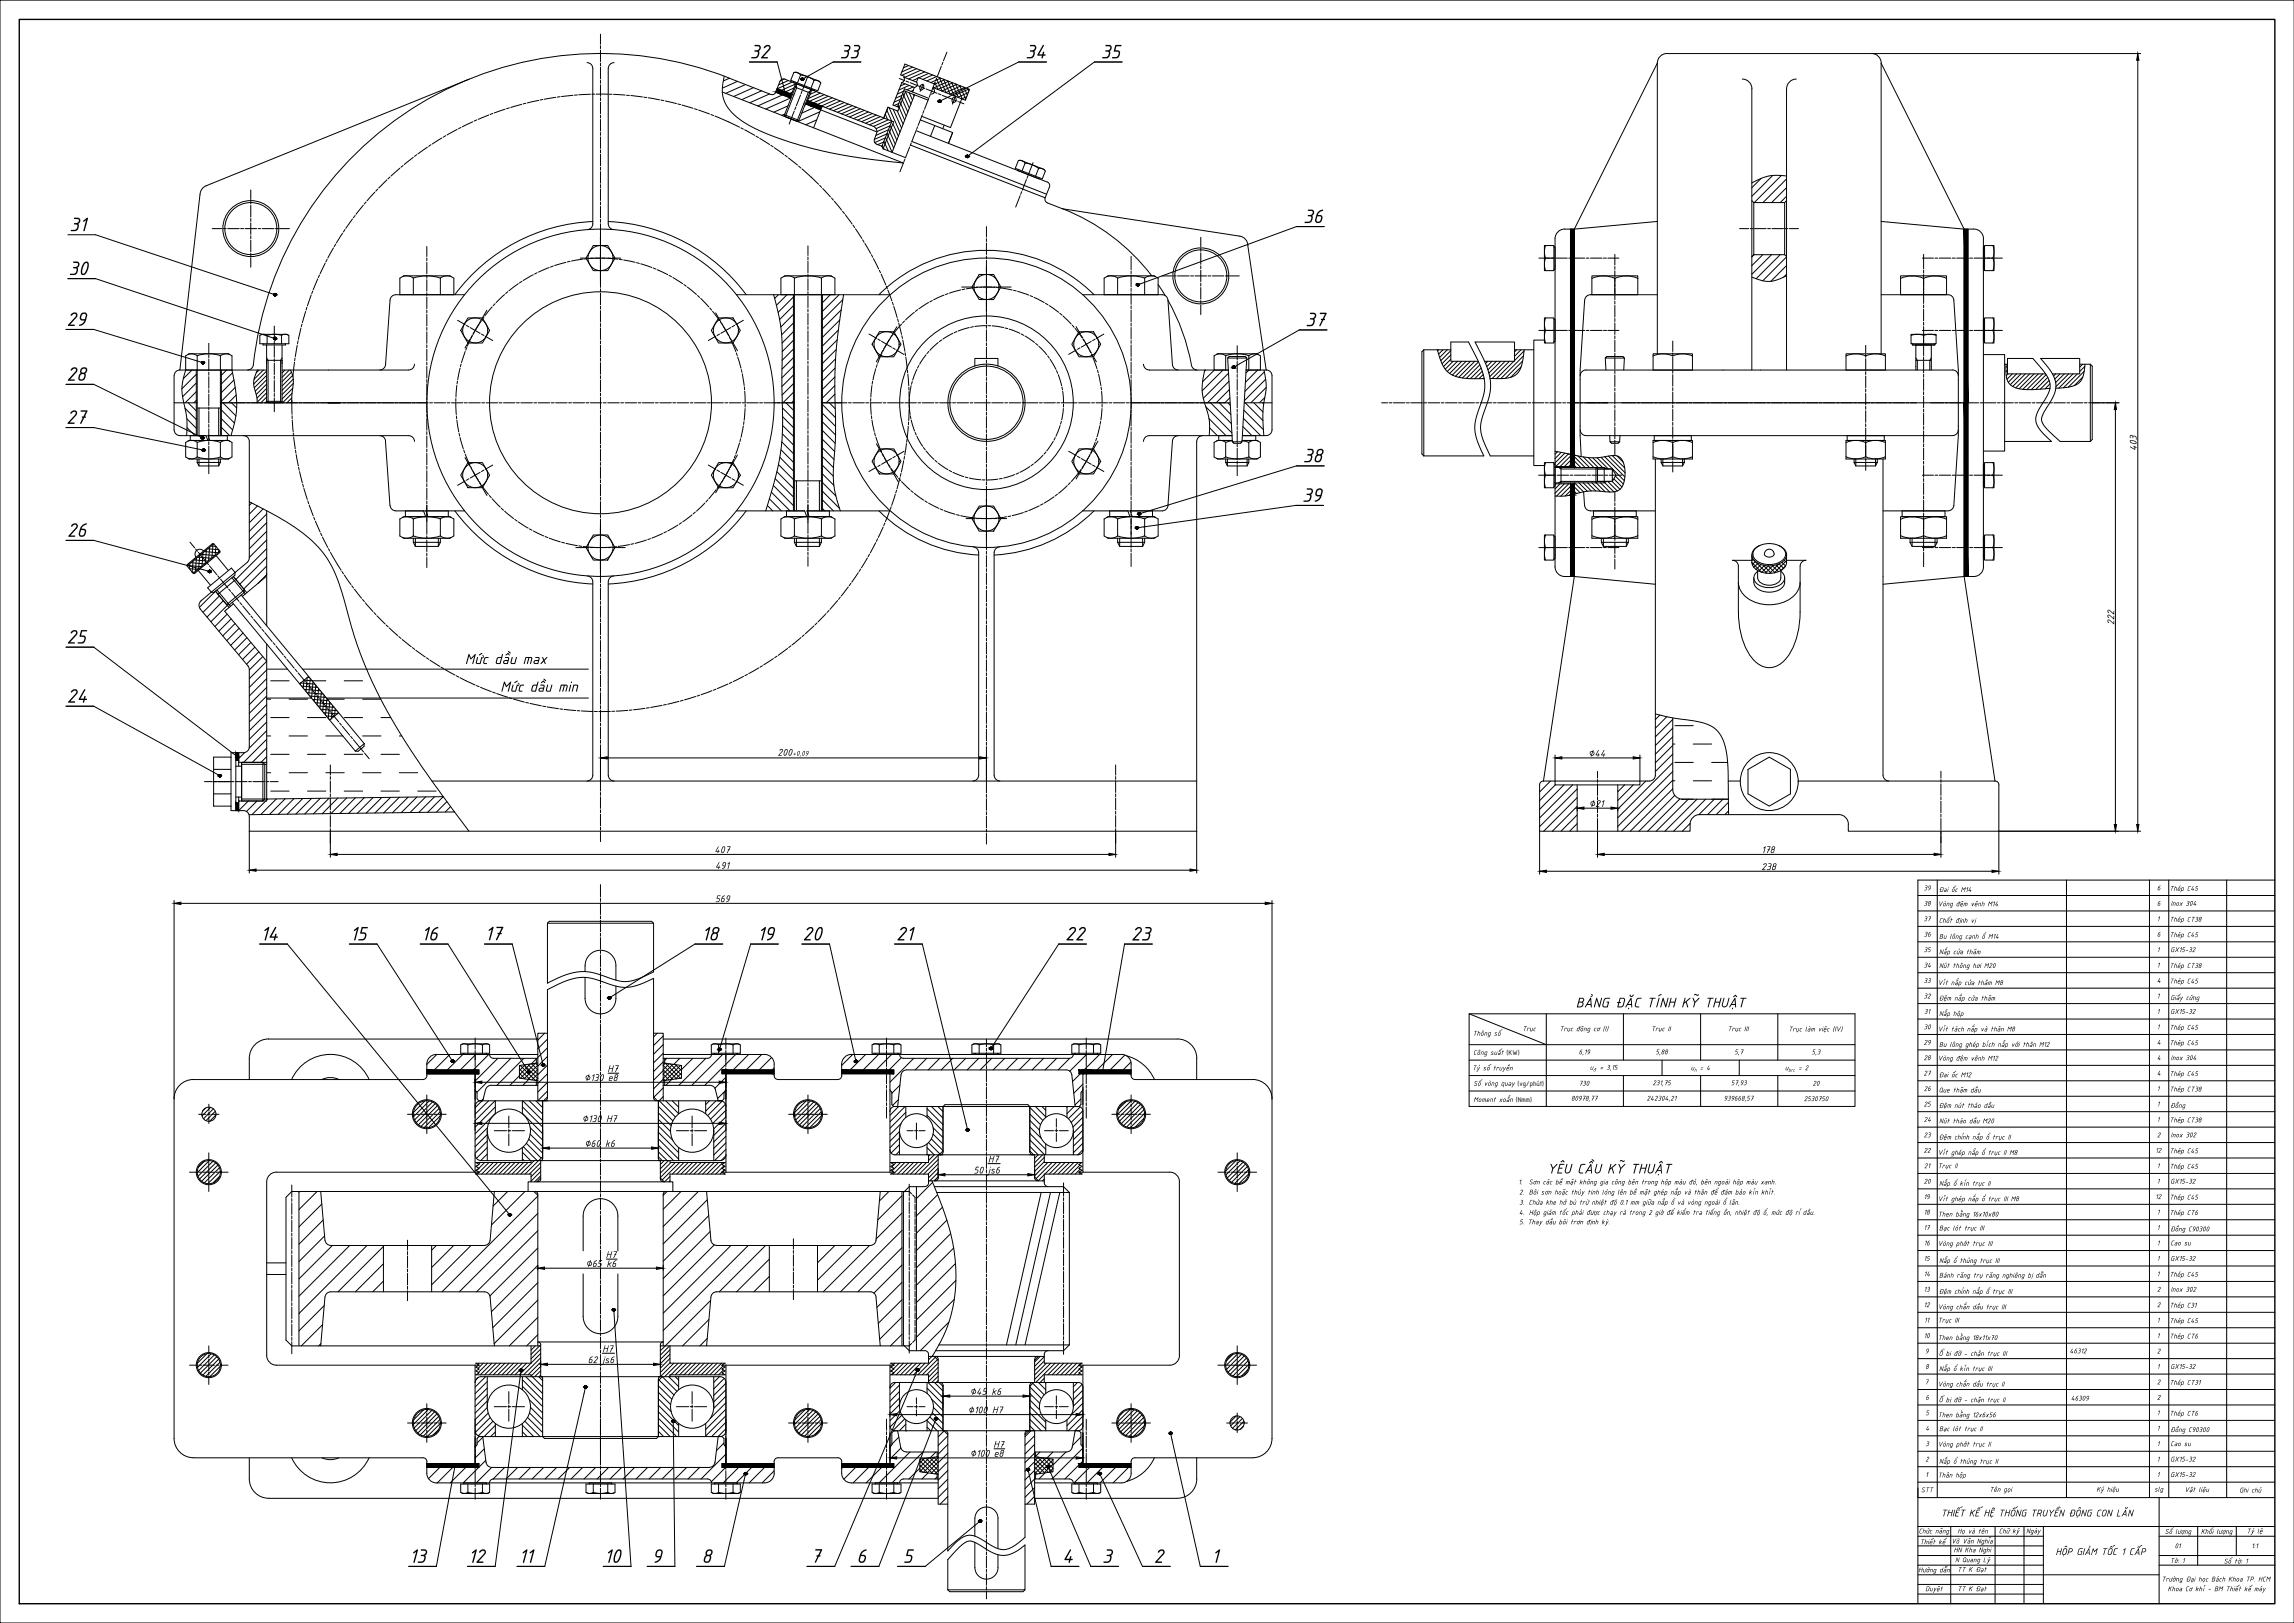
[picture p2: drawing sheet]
<svg xmlns="http://www.w3.org/2000/svg" width="1189mm" height="841mm" viewBox="0 0 1189 841" stroke-linecap="round" stroke-linejoin="round" font-family="sans-serif">
<defs><g id="words">
<g font-size="10.9">
<text x="388" y="30">32</text>
<text x="435" y="30">33</text>
<text x="531" y="30">34</text>
<text x="570" y="30">35</text>
<text x="36" y="120">31</text>
<text x="675" y="116">36</text>
<text x="35" y="143">30</text>
<text x="34" y="169">29</text>
<text x="676" y="169">37</text>
<text x="34" y="197">28</text>
<text x="34" y="220">27</text>
<text x="675" y="240">38</text>
<text x="675" y="260">39</text>
<text x="35" y="278">26</text>
<text x="34" y="333">25</text>
<text x="34" y="364">24</text>
<text x="135" y="487">14</text>
<text x="181" y="487">15</text>
<text x="218" y="487">16</text>
<text x="251" y="487">17</text>
<text x="363" y="487">18</text>
<text x="392" y="487">19</text>
<text x="416" y="487">20</text>
<text x="464" y="487">21</text>
<text x="552" y="487">22</text>
<text x="586" y="487">23</text>
<text x="212" y="810">13</text>
<text x="242" y="810">12</text>
<text x="269" y="810">11</text>
<text x="313" y="810">10</text>
<text x="338" y="810">9</text>
<text x="364" y="810">8</text>
<text x="420" y="810">7</text>
<text x="444" y="810">6</text>
<text x="468" y="810">5</text>
<text x="550" y="810">4</text>
<text x="571" y="810">3</text>
<text x="598" y="810">2</text>
<text x="628" y="810">1</text>
</g>
<g font-size="8.1">
<text x="241" y="344">Mức dầu max</text>
<text x="259" y="358">Mức dầu min</text>
</g>
<g font-size="7.8">
<text x="817" y="522">BẢNG ĐẶC TÍNH KỸ THUẬT</text>
<text x="802" y="608">YÊU CẦU KỸ THUẬT</text>
</g>
<g font-size="5.4">
<text x="1107" y="234" transform="rotate(-90 1107 234)">403</text>
<text x="1096" y="324" transform="rotate(-90 1096 324)">222</text>
<text x="403" y="392">200</text>
<text x="823" y="392">∅44</text>
<text x="823" y="418">∅21</text>
<text x="370" y="442">407</text>
<text x="913" y="442">178</text>
<text x="371" y="450">491</text>
<text x="913" y="451">238</text>
<text x="371" y="467">569</text>
<text x="315" y="556">H7</text>
<text x="303" y="560">∅130 e8</text>
<text x="301" y="581">∅130</text>
<text x="314" y="581">H7</text>
<text x="303" y="594">∅60</text>
<text x="314" y="594">k6</text>
<text x="512" y="602">H7</text>
<text x="504" y="608">50 js6</text>
<text x="314" y="652">H7</text>
<text x="303" y="657">∅65 k6</text>
<text x="312" y="701">H7</text>
<text x="305" y="706">62</text>
<text x="313" y="706">js6</text>
<text x="503" y="723">∅45 k6</text>
<text x="502" y="732">∅100 H7</text>
<text x="503" y="755">∅100 e8</text>
<text x="515" y="750">H7</text>
<text x="1006" y="786">THIẾT KẾ HỆ THỐNG TRUYỀN ĐỘNG CON LĂN</text>
<text x="1065" y="806">HỘP GIẢM TỐC 1 CẤP</text>
</g>
<g font-size="3.9">
<text x="411" y="392">+0,09</text>
<text x="997" y="461">39</text>
<text x="1118" y="461">6</text>
<text x="1124" y="462">Thép C45</text>
<text x="1005" y="462">Đai ốc M14</text>
<text x="997" y="469">38</text>
<text x="1004" y="470">Vòng đệm vênh M14</text>
<text x="1118" y="469">6</text>
<text x="1125" y="469">Inox 304</text>
<text x="997" y="477">37</text>
<text x="1005" y="478">Chốt định vị</text>
<text x="1118" y="477">1</text>
<text x="1124" y="478">Thép CT38</text>
<text x="997" y="485">36</text>
<text x="1118" y="485">6</text>
<text x="1124" y="486">Thép C45</text>
<text x="1005" y="486">Bu lông cạnh ổ M14</text>
<text x="997" y="493">35</text>
<text x="1005" y="494">Nắp cửa thăm</text>
<text x="1118" y="493">1</text>
<text x="1125" y="493">GX15-32</text>
<text x="997" y="501">34</text>
<text x="1005" y="502">Nút thông hơi M20</text>
<text x="1118" y="501">1</text>
<text x="1124" y="502">Thép CT38</text>
<text x="997" y="509">33</text>
<text x="1118" y="509">4</text>
<text x="1124" y="510">Thép C45</text>
<text x="1004" y="510">Vít nắp cửa thăm M8</text>
<text x="997" y="517">32</text>
<text x="1005" y="518">Đệm nắp cửa thăm</text>
<text x="1118" y="517">1</text>
<text x="1125" y="518">Giấy cứng</text>
<text x="997" y="525">31</text>
<text x="1005" y="526">Nắp hộp</text>
<text x="1118" y="525">1</text>
<text x="1125" y="525">GX15-32</text>
<text x="997" y="533">30</text>
<text x="1118" y="533">1</text>
<text x="1124" y="534">Thép C45</text>
<text x="763" y="537">Thông số</text>
<text x="789" y="534">Trục</text>
<text x="808" y="534">Trục động cơ (I)</text>
<text x="856" y="534">Trục II</text>
<text x="895" y="534">Trục III</text>
<text x="927" y="534">Trục làm việc (IV)</text>
<text x="1004" y="534">Vít tách nắp và thân M8</text>
<text x="997" y="541">29</text>
<text x="1005" y="542">Bu lông ghép bích nắp với thân M12</text>
<text x="1118" y="541">4</text>
<text x="1124" y="542">Thép C45</text>
<text x="763" y="547">Công suất</text>
<text x="781" y="547">(KW)</text>
<text x="818" y="546">6,19</text>
<text x="858" y="546">5,88</text>
<text x="899" y="546">5,7</text>
<text x="939" y="546">5,3</text>
<text x="997" y="549">28</text>
<text x="1004" y="550">Vòng đệm vênh M12</text>
<text x="1118" y="549">4</text>
<text x="1125" y="549">Inox 304</text>
<text x="763" y="555">Tỷ số truyền</text>
<text x="824" y="554">u</text>
<text x="829" y="554">= 3,15</text>
<text x="876" y="555">u = 4</text>
<text x="925" y="555">u</text>
<text x="932" y="555">= 2</text>
<text x="997" y="557">27</text>
<text x="1118" y="557">4</text>
<text x="1124" y="558">Thép C45</text>
<text x="763" y="563">Số vòng quay</text>
<text x="787" y="563">(vg/phút)</text>
<text x="818" y="563">730</text>
<text x="856" y="562">231,75</text>
<text x="897" y="562">57,93</text>
<text x="939" y="563">20</text>
<text x="1005" y="558">Đai ốc M12</text>
<text x="997" y="565">26</text>
<text x="1005" y="566">Que thăm dầu</text>
<text x="1118" y="565">1</text>
<text x="1124" y="566">Thép CT38</text>
<text x="764" y="571">Moment xoắn</text>
<text x="786" y="571">(Nmm)</text>
<text x="814" y="570">80978,77</text>
<text x="853" y="570">242304,21</text>
<text x="893" y="570">939668,57</text>
<text x="935" y="571">2530750</text>
<text x="997" y="573">25</text>
<text x="1005" y="574">Đệm nút tháo dầu</text>
<text x="1118" y="573">1</text>
<text x="1125" y="574">Đồng</text>
<text x="997" y="581">24</text>
<text x="1118" y="581">1</text>
<text x="1124" y="582">Thép CT38</text>
<text x="1005" y="582">Nút tháo dầu M20</text>
<text x="997" y="589">23</text>
<text x="1005" y="590">Đệm chỉnh nắp ổ trục II</text>
<text x="1118" y="589">2</text>
<text x="1125" y="589">Inox 302</text>
<text x="997" y="597">22</text>
<text x="1004" y="598">Vít ghép nắp ổ trục II M8</text>
<text x="1117" y="597">12</text>
<text x="1124" y="598">Thép C45</text>
<text x="997" y="605">21</text>
<text x="1004" y="605">Trục II</text>
<text x="1118" y="605">1</text>
<text x="1124" y="606">Thép C45</text>
<text x="787" y="614">1.</text>
<text x="792" y="614">Sơn các bề mặt không gia công bên trong hộp màu đỏ, bên ngoài hộp màu xanh.</text>
<text x="997" y="613">20</text>
<text x="1005" y="614">Nắp ổ kín trục II</text>
<text x="1118" y="613">1</text>
<text x="1125" y="613">GX15-32</text>
<text x="787" y="619">2. Bôi sơn hoặc thủy tinh lỏng lên bề mặt ghép nắp và thân để đảm bảo kín khít.</text>
<text x="997" y="621">19</text>
<text x="1004" y="622">Vít ghép nắp ổ trục III M8</text>
<text x="1117" y="621">12</text>
<text x="1124" y="622">Thép C45</text>
<text x="787" y="630">4. Hộp giảm tốc phải được chạy rà trong 2 giờ để kiểm tra tiếng ồn, nhiệt độ ổ, mức độ rỉ dầu.</text>
<text x="787" y="624">3. Chừa khe hở bù trừ nhiệt độ 0.1 mm giữa nắp ổ và vòng ngoài ổ lăn.</text>
<text x="997" y="629">18</text>
<text x="1118" y="629">1</text>
<text x="1124" y="630">Thép CT6</text>
<text x="787" y="634">5. Thay dầu bôi trơn định kỳ.</text>
<text x="1004" y="630">Then bằng 16x10x80</text>
<text x="997" y="637">17</text>
<text x="1005" y="638">Bạc lót trục III</text>
<text x="1118" y="637">1</text>
<text x="1125" y="638">Đồng C90300</text>
<text x="997" y="645">16</text>
<text x="1004" y="646">Vòng phớt trục III</text>
<text x="1118" y="645">1</text>
<text x="1125" y="645">Cao su</text>
<text x="997" y="653">15</text>
<text x="1118" y="653">1</text>
<text x="1125" y="653">GX15-32</text>
<text x="1005" y="654">Nắp ổ thủng trục III</text>
<text x="997" y="661">14</text>
<text x="1005" y="662">Bánh răng trụ răng nghiêng bị dẫn</text>
<text x="1118" y="661">1</text>
<text x="1124" y="662">Thép C45</text>
<text x="997" y="669">13</text>
<text x="1005" y="670">Đệm chỉnh nắp ổ trục III</text>
<text x="1118" y="669">2</text>
<text x="1125" y="669">Inox 302</text>
<text x="997" y="677">12</text>
<text x="1118" y="677">2</text>
<text x="1124" y="678">Thép C31</text>
<text x="1004" y="678">Vòng chắn dầu trục III</text>
<text x="997" y="685">11</text>
<text x="1004" y="685">Trục III</text>
<text x="1118" y="685">1</text>
<text x="1124" y="686">Thép C45</text>
<text x="997" y="693">10</text>
<text x="1004" y="694">Then bằng 18x11x70</text>
<text x="1118" y="693">1</text>
<text x="1124" y="694">Thép CT6</text>
<text x="998" y="701">9</text>
<text x="1073" y="701">46312</text>
<text x="1118" y="701">2</text>
<text x="1005" y="703">Ổ bi đỡ - chặn trục III</text>
<text x="998" y="709">8</text>
<text x="1005" y="710">Nắp ổ kín trục III</text>
<text x="1118" y="709">1</text>
<text x="1125" y="709">GX15-32</text>
<text x="997" y="717">7</text>
<text x="1004" y="718">Vòng chắn dầu trục II</text>
<text x="1118" y="717">2</text>
<text x="1124" y="718">Thép CT31</text>
<text x="998" y="725">6</text>
<text x="1073" y="726">46309</text>
<text x="1118" y="725">2</text>
<text x="1005" y="727">Ổ bị đỡ - chặn trục II</text>
<text x="998" y="733">5</text>
<text x="1004" y="734">Then bằng 12x6x56</text>
<text x="1118" y="733">1</text>
<text x="1124" y="734">Thép CT6</text>
<text x="998" y="741">4</text>
<text x="1005" y="742">Bạc lót trục II</text>
<text x="1118" y="741">1</text>
<text x="1125" y="742">Đồng C90300</text>
<text x="998" y="749">3</text>
<text x="1004" y="750">Vòng phớt trục II</text>
<text x="1118" y="749">1</text>
<text x="1125" y="749">Cao su</text>
<text x="998" y="757">2</text>
<text x="1005" y="758">Nắp ổ thủng trục II</text>
<text x="1118" y="757">1</text>
<text x="1125" y="757">GX15-32</text>
<text x="998" y="765">1</text>
<text x="1004" y="766">Thân hộp</text>
<text x="1118" y="765">1</text>
<text x="1125" y="765">GX15-32</text>
<text x="995" y="773">STT</text>
<text x="1031" y="773">Tên gọi</text>
<text x="1086" y="773">Ký hiệu</text>
<text x="1116" y="773">slg</text>
<text x="1132" y="773">Vật liệu</text>
<text x="1160" y="773">Ghi chú</text>
<text x="994" y="795">Chức năng</text>
<text x="1014" y="795">Họ và tên</text>
<text x="1036" y="795">Chữ ký</text>
<text x="1050" y="795">Ngày</text>
<text x="1122" y="795">Số lượng</text>
<text x="1141" y="795">Khối lượng</text>
<text x="1164" y="795">Tỷ lệ</text>
<text x="995" y="800">Thiết kế</text>
<text x="1011" y="800">Võ Văn Nghĩa</text>
<text x="1127" y="802">01</text>
<text x="1167" y="802">1:1</text>
<text x="1012" y="804">HN Kha Nghi</text>
<text x="1013" y="810">N Quang Lý</text>
<text x="1125" y="810">Tờ: 1</text>
<text x="994" y="815">Hướng dẫn</text>
<text x="1014" y="815">TT K Đạt</text>
<text x="1152" y="810">Số tờ: 1</text>
<text x="1120" y="820">Trường Đại học Bách Khoa TP. HCM</text>
<text x="998" y="825">Duyệt</text>
<text x="1014" y="825">TT K Đạt</text>
<text x="1123" y="825">Khoa Cơ khí - BM Thiết kế máy</text>
</g>
<g font-size="2.7">
<text x="826" y="555">đ</text>
<text x="878" y="555">h</text>
<text x="927" y="555">brc</text>
</g>
</g></defs>
<!-- layer: L0.5 -->
<g fill="none" stroke="#000" stroke-width=".52">
<path d="M304 32l3 2v1v81v2l-3 1M318 32l-2 1-1 2v81l1 2 2 1M411 38l2-1 12 5v1l-1 4-2-1v1l-11-4v-1h-1zM412 37l2 1 1 1-2 4M415 39l4 1 3 2M432 32h14M468 40h1l-2-1 2-6 33 13-2 6-16-7M468 40l7 3M468 40a1.9 1.9 0 0 1-1 3M528 32h14M567 32h15M859 33v150"/>
<path d="M859 33l-43 86M864 28h106M864 28a5 5 0 0 0-5 5M970 28a5 5 0 0 1 5 5M243 41l-136 55a5 5 0 0 0-3 5l-11 91M374 48l94 36M402 48l2-6 3-1 56 22-1 3h-1l-4 10M402 48l8 3M402 48l-1 1h-2a241 241 0 0 0-55-18 181 181 0 0 0-213 158M403 46l7 3M407 59l7 3-1 1-6-3zM411 42l11 4"/>
<path d="M412 45l8 3v-2M412 45l-5 14M412 43l-3 8M413 43l-1 2M417 54l37 14M419 52l34 13 1 2v2M420 48l-6 14M421 47l-3 7M425 43l-1-1h-2l-2 4M426 55l-4 11M467 43l-4 11 3 2-1 2-5-2-2 5M467 43l7 2-1 3"/>
<path d="M468 47l13 5M474 49l-12 30M475 43l1-3 8 4M475 43v1l-1 1M477 44a1.3 1.3 0 0 1 2 1 1.4 1.4 0 0 1-2 2v-2zM481 51l-12-5-4 9M483 46a1.5 1.5 0 0 1 1 2 1.5 1.5 0 0 1-2 1M494 51a1.3 1.3 0 0 1 2 1 1.3 1.3 0 0 1-2 1l-1-1zM498 51l-5 15-15-6M903 41a5 5 0 0 1 5 5M908 46v146M926 46v146"/>
<path d="M931 41a5 5 0 0 0-5 5M453 72v2l1 1M454 69l-1 3M454 75l3 1M457 76l1 1 11 5M472 75l70 28M473 73l69 28M475 68l68 26 1 2-2 7M477 62l17 7-2 5M484 65l-2 6M489 65v2M528 83h1l12 5 1 1-2 4-1-1-1 1-10-5-2-1z"/>
<path d="M528 88l11 4M528 83h2l1 2M531 85l-1 4M531 85l4 1a7 7 0 0 0 6 2M538 87l-1 4M307 115a94 94 0 0 0-71 38M315 115a94 94 0 0 1 72 38M542 103v2l9 3M551 108l91 14a5 5 0 0 1 5 5M551 108a108 108 0 0 1 46 35M672 117h14M811 119h5"/>
<path d="M811 119a5 5 0 0 0-5 5v170a5 5 0 0 0 5 5M814 119v123M816 119v123M859 115l-43 4M908 104l1 1v27h16v-27l1-1M909 105h16M975 115l43 4M1018 119h5M1018 119l-43-86v150M1018 119v180M1020 119v180M1023 119a5 5 0 0 1 5 5"/>
<path d="M35 122h15M307 127h8l4 7-4 6h-8l-3-6zM647 127l9 65M801 127l-1 3 1 4M801 134l-1 3 1 3M801 134h4M805 128v12M806 130v-2h-1v-1h-5v13h5h1v-2M909 132l-1 1M925 132l1 1M1028 130v-2v-1h5v13h-5v-2M1028 124v170"/>
<path d="M1028 128v12M1028 134h5M1033 134v3v3M1033 127v3v4M207 153v-9l2-1h24l2 1v9M209 143a6 6 0 0 1 5 1M214 144l7-1 7 1M214 144v9M228 144v9M234 143a6 6 0 0 0-6 1M241 153h-36h-2l-1 3-2 33M382 153h79"/>
<path d="M405 153v-9l2-1h24l2 1v9M406 143a6 6 0 0 1 6 1l7-1 7 1M411 153v112M412 144v121M426 144v121M426 153v112M431 143a6 6 0 0 0-5 1M456 153a79 79 0 0 1 111 0M507 142h8l4 7-4 6h-8l-3-6zM561 153h41h2l1 3 3 33M572 153v-9l2-1h24l2 1v9M574 143a6 6 0 0 1 5 1"/>
<path d="M579 144l7-1 7 1M579 144v9M593 144v9M599 143a6 6 0 0 0-6 1M600 148l4 5M605 156a117 117 0 0 1 13 34l2 2M825 143h24v10h-24zM825 144a14 14 0 0 1 12 0 14 14 0 0 1 12 0M837 144v9M859 153h-35h-2l-1 2a512 512 0 0 0-2 81M975 153h35h1l1 2a509 509 0 0 1 0 108l-1 1-1 1M985 143h24v10h-24z"/>
<path d="M985 144a14 14 0 0 1 12 0M997 144v9M997 144a14 14 0 0 1 12 0M135 174l1-1h13l1 1v4h-2v1h-12v-1h-1zM135 174l2-1 1 1M136 178h12M138 179v29M138 174l5-1 3 1M138 174v4M146 174v4M146 179v29M149 174l-1-1-2 1"/>
<path d="M242 165h8l4 6-4 7h-8l-3-7zM372 165h8l4 6-4 7h-8l-3-7zM456 172h7l4 6-4 7h-7l-4-7zM559 172h8l3 6-3 7h-8l-4-7zM673 171h15M761 177h-9v10h14M764 177h21v10h-16M800 176h-5v65h5M801 165l-1 3 1 3M801 171l-1 3 1 4M801 171h4M805 165v12"/>
<path d="M806 167v-2h-1h-5v13h5v-1h1v-2M990 174l4-1 3 1v4M993 179h-2v-1h-1v-5h13v5v1h-2M993 179h10v-1h-12v1h10M993 179v13M997 174l3-1 3 1M1001 179v13M1028 167v-2h5v13h-5v-1v-2M1028 165v12M1028 171h5M1033 171v3v4M1033 165v3v3"/>
<path d="M90 195l1 29 1 1 1 1h14l1 2h-9v-2M93 192h45M93 192l-2 1-1 2M96 184l2-1h20l2 1v8h-24zM97 184l3-1 2 1M102 192v34M102 184v42M102 184l6-1 6 1M114 184v42M115 192v34M119 184l-3-1-2 1M131 189l-1 2-2 1"/>
<path d="M138 187h8M200 189l-1 2-2 1M215 189l-1 2-2 1h-66M505 190v-4h12v4M593 189v2l3 1h41h-8v-8l2-1h20l2 1v8M608 189l1 2 2 1M630 184l3-1 2 1M635 184l6-1 6 1M635 184v8M636 186l3 43M637 185h8l1 1h-10zM646 192h10"/>
<path d="M646 186l-2 43M647 184v8M652 184l-3-1-2 1M656 192l3 1v2M659 195v29l-1 1-2 1h-12M738 181h14M738 181l-1 1v53l1 1M738 181v55M785 181h10M832 186v6M833 185h8l1 1h-10zM842 186v6"/>
<path d="M857 183h20v9h-20zM857 184a12 12 0 0 1 10 0 12 12 0 0 1 10 0M957 192v-9h20v9M957 184a12 12 0 0 1 10 0 12 12 0 0 1 10 0M993 187h8M1012 192h-190h-2l-1 3M1012 192l2 1 1 2M1028 184h11v50h-11M1039 189h1M1054 186h-14v8h20M1058 186h20v8h-14M1078 189h5"/>
<path d="M1083 189l1 1v38l-1 1M1083 189v40M90 209h12M102 211h12M114 209h107M138 208h8l-1 1h-6zM401 209h11M426 209h10M586 209h52M645 209h14M816 209h202M823 209h10"/>
<path d="M96 229l2-1h20l2 1v8l-2 1h-20l-2-1zM97 229l3-1 2 1M102 240l1 1h10l1-1M102 229v8M102 238v2M102 240h12M102 229l7-1 5 1M102 237l7 1 5-1M102 237l-2 1-3-1M114 229v8M114 238v2M114 237l2 1 3-1"/>
<path d="M118 226v2h-9l-1-2h104l2 1 1 2M119 229l-3-1-2 1M126 226l3 1v2v61l-1 1-18 16M197 226h2l1 3 2 33M242 240h8l4 6-4 7h-8l-3-7zM372 240h8l4 6-4 7h-8l-3-7zM456 233h7l4 6-4 7h-7l-4-7zM559 233h8l3 6-3 7h-8l-4-7zM611 226h-2l-1 3-3 33M623 226h-2l-1 3v202h-491v-8v-2l-2-1h-5M630 229l3-1 2 1M635 237l7 1 5-1"/>
<path d="M635 240l1 1h10l1-1M635 229v8M635 238v2M635 240h12M635 237l-2 1-3-1M639 228l-4 1M639 229h5l-1 1h-4zM644 228h7l2 1v8l-2 1h-20l-2-1v-8l2-1h8h-7v-2h7h-43l-3 1v2M644 228l3 1M647 229v8M647 238v2M647 237l2 1 3-1"/>
<path d="M651 226v2M652 229l-3-1-2 1M738 236h31M772 236h23M801 240l-1 3 1 3M819 223l1 2 2 1h190M834 226v3M834 229h5v1h-4zM840 226l-1 3M857 228h20v10h-20zM857 237a12 12 0 0 0 10 0 12 12 0 0 0 10 0M857 229a12 12 0 0 1 10 0"/>
<path d="M857 226h20v2h-20zM858 238v164l-1 2-2 1M861 240l1 1h10l1-1M861 240h12M861 238v2M867 229v8M867 229a12 12 0 0 1 10 0M873 238v2M957 228h20v10h-20zM957 237a12 12 0 0 0 10 0 12 12 0 0 0 10 0M957 229a12 12 0 0 1 10 0M957 226h20v2h-20z"/>
<path d="M961 240l1 1h10l1-1M961 240h12M961 238v2M967 229v8M967 229a12 12 0 0 1 10 0M973 238v2M976 238v164M1015 223l-1 2-2 1M1033 240v3v3M1039 229h24M1068 229h15M412 249h14"/>
<path d="M672 241h14M801 246l-1 3 1 4M801 246h4M805 240v12M806 242h10M806 251h10M809 242h-3v-2h-1h-5v13h5v-1h1v-2h3v-8h18M809 250h18M814 251v48M816 250v49M821 255v8l1 1 2 1M827 242v8l1-1v-6"/>
<path d="M827 242l1 1M828 249h8M828 243h8M831 242v8M836 243l1 3-1 3zM1028 242v-2h5v13h-5v-1v-2M1028 240v12M1028 246h5M1033 246v3v4M138 265v59M202 262l1 2 2 1M205 265h36"/>
<path d="M207 269l2-1h24l2 1v9l-2 1h-24l-2-1zM209 268a6 6 0 0 1 5 1M210 265v3M214 278l7 1 7-1M214 269l7-1 7 1M214 269v9M214 279v2M214 278a6 6 0 0 1-5 1M219 265l2 3M221 265l1 3M228 278a6 6 0 0 0 6 1M228 269v9"/>
<path d="M228 279v2M232 265v3M234 268a6 6 0 0 0-6 1M236 265a94 94 0 0 0 71 38M307 277h8l4 7-4 6h-8l-3-6zM382 265h35l1 3M387 265a94 94 0 0 1-72 38M405 269l2-1h24l2 1v9l-2 1h-24l-2-1zM406 268a6 6 0 0 1 6 1l7-1 7 1M408 265v3M412 269v9M412 279v2"/>
<path d="M426 269v9M426 279v2M426 278a6 6 0 0 0 5 1M426 278l-5 1h-6a9 9 0 0 0-7 0h-2M430 265v3M431 268a6 6 0 0 0-5 1M456 265a79 79 0 0 0 51 23M461 265h-43l1 3M507 262h8l4 7-4 6h-8l-3-6zM561 265h41M567 265a79 79 0 0 1-52 23M572 269l2-1h24l2 1v9l-2 1h-24l-2-1z"/>
<path d="M574 268a6 6 0 0 1 5 1M575 265v3M579 278l7 1 7-1M579 269l7-1 7 1M579 269v9M579 279v2M579 278a6 6 0 0 1-5 1M584 265l2 3M586 265l1 3M593 278a6 6 0 0 0 6 1M593 269v9M593 279v2"/>
<path d="M597 265v3M599 268a6 6 0 0 0-6 1M605 262l-1 2-2 1M671 262h15M801 277l-1 3 1 4M805 278v12M806 280v-2h-1v-1h-5v13h5h1v-2M824 265h34M825 268h24v11h-24zM825 269a14 14 0 0 1 12 0 14 14 0 0 1 12 0M825 278a14 14 0 0 0 12 0 14 14 0 0 0 12 0M826 265v3h22v-3"/>
<path d="M830 279v2M837 269v10M844 279v2M976 265h34M985 268h24v11h-24zM985 269a14 14 0 0 1 12 0M985 278a14 14 0 0 0 12 0 14 14 0 0 0 12 0M986 265v3h22v-3M990 279v2M997 269v10M997 269a14 14 0 0 1 12 0M1004 279v2"/>
<path d="M1028 280v-2v-1h5v13h-5v-2M1028 278v12M1033 277v3v4M97 293l13-11h1l3 4-13 11h-1l-3-4zM103 296l6 7M106 286a2.5 2.5 0 0 0-4-1 2.5 2.5 0 0 0 0 4M111 282l-14 11M112 288l6 8M114 286l-14 11M120 299l1 2M121 299l-9 7M121 299l1-1v-1l-2-3-12 11 2 2"/>
<path d="M121 299l1 1M138 297l-1 2-11 10M214 281l1 2h12l1-2M214 281h14M304 298l3 2v1v101v2l-3 1M318 298l-2 1-1 2v101l1 2 2 1M412 281l1 2h12l1-2M412 281h14M504 283l3 2v1v116v2l-3 1M518 283l-2 1-1 2v116l1 2 2 1M579 281l1 2h12l1-2M579 281h14"/>
<path d="M801 284l-1 3 1 3M801 284h4M811 299h5M816 299l-16 106h55M816 299l42 4M830 281l1 2h12l1-2M830 281h14M898 290h10M898 290l2 1 1 2v24M908 288v3M908 291a9 9 0 0 0 12 6 7 7 0 0 0 6-6M909 299v3"/>
<path d="M910 284a11 11 0 0 1 15 2 6 6 0 0 1-7 6 8 8 0 0 1-10-5zM911 296v3M911 296a4 4 0 0 0-2 5 4 4 0 0 0 4 3 9 9 0 0 0 12-4l-1-3-1-1M912 283a5 5 0 0 0-4 5 5 5 0 0 0 4 4 11 11 0 0 0 14-4 5 5 0 0 0-4-5M915 286a2.2 2.2 0 0 1 3-1 2.2 2.2 0 0 1 0 3 2.2 2.2 0 0 1-3 0 2.2 2.2 0 0 1 0-2zM923 296v3a7 7 0 0 1-11 2l-1-2M925 299a7 7 0 0 1-8 8 7 7 0 0 1-8-5M926 290h10l-2 1-1 2M926 288v3M933 293v24M990 281l1 2h12l1-2M990 281h14"/>
<path d="M1018 299l16 106h-102M1018 299l-42 4M1028 294a5 5 0 0 1-5 5h-5M1028 284h5M1033 284v3v3M110 307l-6 5-1 2v1l26 30v2v41v1l-2 1h-7v30h2v-30M112 306l-1 1h-1M112 306l1 2M112 306l2 1M113 308l4 5M117 313h2M119 313v1"/>
<path d="M120 312l64 77M121 313l-5 4 22 26M122 300l5 6M122 300l-9 8M125 308l-6 5M125 308l64 77M127 307l-2 1M127 307v1M127 306l-10 7M127 306v1M901 317a34 34 0 0 0 11 27 11 11 0 0 0 15-4 40 40 0 0 0 6-23M901 302a14 14 0 0 0 16 11 15 15 0 0 0 16-11"/>
<path d="M138 334v81M160 351l-5 3M176 369l-5 4M867 372v37a5 5 0 0 0 5 5M111 399h9M120 392h-9v26h9M122 397h3M124 390v4h-2M124 394v3M125 395v20M136 395h-11v20M136 395v20l1-1"/>
<path d="M136 395l1 1M137 396v18M137 396h1M187 388h.1M189 385l-5 4M189 385v2l-3 2h-2M906 399l11-7 11 7v12l-11 7-11-7zM111 405h9M111 411h9M122 416h2v4M122 413h3M124 413v3"/>
<path d="M125 415h11M224 405h396M230 413l-93 1M800 405h-2v2v24h78v-4a5 5 0 0 1 5-5M806 405v2h44v-2M817 407v24M838 407v24M872 414h24M896 405h6M976 402l1 2 2 1M1034 405h1l1 2M1036 407v24h-78v-4"/>
<path d="M236 421l-107 1M881 422h72M953 422a5 5 0 0 1 5 5M1004 456v320M1071 456v320M1114 456v320M1124 456v320M1154 456v320M1179 456h-185v375M284 478l1-1h53l1 1M284 478h55M284 478v31"/>
<path d="M339 478v26M135 489h14M181 489h14M218 489h14M251 489h14M360 489h15M389 489h14M464 489h14M549 489h14M583 489h14M284 513v56M303 506v11a8 8 0 0 0 8 8 8 8 0 0 0 8-8v-6"/>
<path d="M303 503a9 9 0 0 1 5-10 8 8 0 0 1 11 7v8M339 507v62M279 538h-140a10 10 0 0 0-10 10v11M284 535h-5v35M339 535h5v35M344 538h266a10 10 0 0 1 10 10v11M761 525h200v48h-200zM761 525l40 16M801 525v48M841 525v24M881 525v24M921 525v24"/>
<path d="M151 559a22 22 0 0 1 20-13 22 22 0 0 1 20 13M167 559a10 10 0 0 1 9 0M221 554h27v2h-2M221 554v4l-2 1h-119a10 10 0 0 0-10 10v176a10 10 0 0 0 10 10h119l1 1 1 1v3M221 556h25M239 541h8h3M240 546h-1v-5h1h13h1v5h-2h-10M240 546h12M242 541v5M246 556v51M250 541v5M253 541h-1h-2"/>
<path d="M254 546v2h2M256 548h23M278 551l-9 1v7l9 1M278 548v3M278 560v2M278 551h1M278 560h1M279 546h-53a5 5 0 0 0-5 5v3M344 546h52a5 5 0 0 1 5 5v3h-27v2M344 551h.1M344 548h23M344 551l9 1v7l-9 1"/>
<path d="M344 548v3M344 560v2M369 546l-1 2h-1M369 541h2h1M370 546h-1v-5h1h13h1v5h-2h-10M370 546h12M372 541v5M374 556h27M374 554v2M376 556v51M380 541v5M383 541h-7h-4"/>
<path d="M401 554v4l2 1h31l2-1v-4M436 556h25M452 541h8h3M454 546h-2v-5h1h13h1v5h-2h-10M454 546h11M456 541v5M461 556v51M463 541v5M466 546l1 2h1h86h2v-2M467 541h-2h-2M470 554h82M470 554l-2 1-1 1-2 17"/>
<path d="M504 541h2h1M505 546h-1v-5h1h13h1v5h-2h-10M505 546h12M507 541v5M507 541h4h4M515 541v5M518 541h-1h-2M553 554l1 1 1 1 2 17M556 541h2h1M557 546h-2v-5h1h13h1v5h-1h-10M557 546h12M559 541v5"/>
<path d="M559 541h4h4M561 556v16M567 541v5M570 541h-2h-1M584 547a22 22 0 0 1 14 12M586 554v-3a5 5 0 0 0-5-5h-140a5 5 0 0 0-5 5v3h27v2h-2M586 554v4l2 1h61a10 10 0 0 1 10 10v176a10 10 0 0 1-10 10h-61l-2 2v3M586 554h-27v2h27M761 557h200M761 549h200M761 541h200M841 557v16"/>
<path d="M861 549v8M881 557v16M901 549v8M921 557v16M246 565l1 1v3l1 1h126M249 570l-2 1-1 2M257 570v7M271 570v7M279 562h-25l-2 2-2 6M281 570v30l-1 1M284 569l-1 1h-1M284 568l-2 2"/>
<path d="M339 569v1h1M339 568l2 2M341 570v30l1 1M344 562h24l3 2 1 6h2l1-1v-3l1-1M352 570v7M366 570v7M373 570l2 1 1 2M461 565l1 1v6l1 1h96l1-1v-6l1-1M464 573l-2 1-1 2M469 573v6M480 573v6M542 573v6"/>
<path d="M553 573v6M559 573l1 1 1 2v20M561 563v44h45a5 5 0 0 1 5 5v90a5 5 0 0 1-5 5h-45v32M761 565h200M246 598l1 2 2 1h32M253 586v15M271 595v6M281 599l-2 2M341 599l2 2M352 595v6M370 586v15M376 598l-1 3h-2h-32"/>
<path d="M461 596l1 2h2h25M466 586v12M480 593v5M481 598v4h-19l1 1-1 1 1 1-1 1 1 1-1 1h19v4M489 597v-24l1-1h43l1 1v24M489 596l-2 2M489 597l-1 1h-1M534 596l2 2M534 597v1h1M541 598v4h20l-2 1 2 1-2 1 2 1-2 1 2 1h-20v4M542 593v5M556 586v12"/>
<path d="M561 596l-1 2h-1h-25M155 617v80M166 617l2 26 1 1 2 1h81l1-1 1-1 2-26M248 607h-105a5 5 0 0 0-5 5v90a5 5 0 0 0 5 5h105M274 617v-5h75v5M275 601v1h-28l1 1-1 1 1 1-1 1 1 1-1 1h28v4M277 617l2 2M277 617l1 1 1 1v78M280 601h62v10l1 1h1M280 601v10v1h-1M280 610l-2 2M342 610l2 2"/>
<path d="M345 617l-1 1v1v78M346 617l-2 2M347 601v1h29l-2 1 2 1-2 1 2 1-2 1 2 1h-29v4M366 617l2 26 1 1 2 1h80l2-1 1-1 2-26M374 607h89M467 617v80M469 617h-318l-3 3v74l3 3h129M475 615v85M479 615h-8l-3 3v79l3 3h8M479 615l2-1v-2h60v2l2 1M484 615h67l3 3M485 612l1-1v-13h50v12l1 2h1"/>
<path d="M485 618h69M486 610l-2 2M536 610l2 2M554 618v79M559 607h2M138 654h10M199 645v24M224 645v24M302 648v-18a9 9 0 0 1 9-9 9 9 0 0 1 9 9v18M399 645v24M424 645v24M138 660h10"/>
<path d="M302 660v22a9 9 0 0 0 9 9 9 9 0 0 0 9-9v-22M166 697l2-25 1-2 2-1h81l1 1 1 2 2 25M275 697v9h-28l1 1-1 1 1 1-1 1 1 1-1 1h28v1M280 697v16h62M280 697v-1l-1-1h65l-1 1-1 1M342 697h127M342 697v16M347 697v9h29l-2 1 2 1-2 1 2 1-2 1 2 1h-29v1M366 697l2-25 2-2 1-1h81l1 1 1 2 2 25M479 700h2v2M487 697h67M543 700h-1l-1 2"/>
<path d="M554 697l-3 3h-66M246 707v51M253 713v16M271 713v7M279 713l2 2M280 713l1 1v30l1 1h58l1-1v-30l1-1M281 713h-32l-2 1-1 2M341 713h32l2 1 1 2M343 713l-2 2M352 713v7M370 713v16M374 707h89"/>
<path d="M376 707v34M461 707v51M466 716v13M480 716v6M481 702v4h-19l1 1-1 1 1 1-1 1 1 1-1 1h19v4M481 703h60M484 703l2 2M485 703l1 1v12h73l1 1 1 2v39M487 716l2 2M487 716l1 1 1 1M489 716h-25l-2 1-1 2M489 718v23"/>
<path d="M534 718v23M535 716l-1 1v1M536 716l-2 2M538 703h-1l-1 1v12M538 703l-2 2M541 702v4h20l-2 1 2 1-2 1 2 1-2 1 2 1h-20v4M542 716v6M556 716v13M559 707h2M257 738v6M271 738v6M352 738v6"/>
<path d="M366 738v6M461 739l1 2h2M469 736v5M480 736v5M542 736v5M553 736v5M561 739l-1 2h-1M129 755v11a10 10 0 0 0 10 10h347M151 755a22 22 0 0 0 20 13 22 22 0 0 0 20-13M167 755a10 10 0 0 0 9 0M221 758h25M246 741l1 3h2"/>
<path d="M246 750l1-1v-4l1-1h126l1 1v3l1 2M250 744l2 14M372 744l-2 14-1 2h-1h-113h-2l-1-2M376 741l-1 3h-2M376 741v17h-2v2h27v3a5 5 0 0 1-5 5h-170a5 5 0 0 1-5-5v-3h27v-2h-2M376 745v13h25M436 758h25M461 758h2v2h-27v3a5 5 0 0 0 5 5h45M461 750l1-1v-7l1-1h96l1 1v6l1 2M465 741l2 10 1 1h2M470 752h16M486 752v3l-9 1v7l9 1v2"/>
<path d="M486 755h.1M486 741v38h5M489 741l2 2M490 741l1 1v1v61M533 741l-1 1-1 1v54M533 741l-2 2M536 755h1M536 741v38h-5M537 755l9 1v7l-9 1M537 752v3M557 741l-2 10-1 1h-18M561 758h-2v2h27v3a5 5 0 0 1-5 5h-45"/>
<path d="M561 742v16h-2M561 758h25M598 755a22 22 0 0 1-14 13M620 755v11a10 10 0 0 1-10 10h-74M239 774h14M240 769h12M242 769v4M250 769v4M250 768h-10v1h-1v4l1 1h13l1-1v-4h-2v-1M256 766h111l1 1 1 1M256 766l-2 1v1M304 774h14"/>
<path d="M305 769h12M307 769v4M315 769v4M315 768h-10v1h-1v4l1 1h13l1-1v-4h-2v-1M369 774h14M370 769h12M372 769v4M380 769v4M380 768h-10v1h-1v4l1 1h13l1-1v-4h-2v-1M401 760v-3l2-2h32l1 2v3M452 774h15M454 769h11"/>
<path d="M456 769v4M463 769v4M463 768h-9v1h-2v4l1 1h13l1-1v-4h-2v-1M486 764h.1M486 766h-18l-1 1-1 1M536 766h18l2 1v1M536 764h1M537 764v2M556 774h14M557 769h12M559 769v4M567 769v4"/>
<path d="M567 768h-10v1h-2v4l1 1h13l1-1v-4h-1v-1M994 776h185M994 768h185M1119 776v55M505 787v9M505 799v13M505 787a6 6 0 0 1 6-6 6 6 0 0 1 6 6M517 787v15M994 791h185M1011 791v40M1034 791v40M1049 791v40"/>
<path d="M1059 791v40M1119 796h60M1139 791v20M1159 791v15M212 812h14M242 812h15M268 812h14M313 812h14M335 812h15M361 812h14M418 812h15M441 812h14"/>
<path d="M465 812h15M491 808v16M505 812a6 6 0 0 0 6 6 6 6 0 0 0 6-6M517 806v6M531 801v23h-40M545 812h14M565 812h15M592 812h14M622 812h14M1059 816h60M1119 806h60M1119 811h60"/>
<path d="M491 824l1 1h38l1-1"/>
<circle cx="130" cy="118" r="13"/>
<circle cx="130" cy="118" r="15"/>
<circle cx="311" cy="134" r="6"/>
<circle cx="511" cy="149" r="6"/>
<circle cx="622" cy="143" r="13"/>
<circle cx="622" cy="143" r="15"/>
<circle cx="246" cy="171" r="6"/>
<circle cx="376" cy="171" r="6"/>
<circle cx="459" cy="178" r="6"/>
<circle cx="563" cy="178" r="6"/>
<circle cx="311" cy="209" r="90"/>
<circle cx="311" cy="209" r="58"/>
<circle cx="511" cy="209" r="75"/>
<circle cx="511" cy="209" r="45"/>
<circle cx="511" cy="209" r="20"/>
<circle cx="511" cy="209" r="19"/>
<circle cx="459" cy="239" r="6"/>
<circle cx="563" cy="239" r="6"/>
<circle cx="246" cy="246" r="6"/>
<circle cx="376" cy="246" r="6"/>
<circle cx="511" cy="269" r="6"/>
<circle cx="311" cy="284" r="6"/>
<circle cx="917" cy="405" r="15"/>
<circle cx="108" cy="577" r="4"/>
<circle cx="221" cy="577" r="8"/>
<circle cx="221" cy="577" r="7"/>
<circle cx="419" cy="577" r="8"/>
<circle cx="419" cy="577" r="7"/>
<circle cx="586" cy="577" r="8"/>
<circle cx="586" cy="577" r="7"/>
<circle cx="264" cy="586" r="11"/>
<circle cx="359" cy="586" r="11"/>
<circle cx="475" cy="586" r="9"/>
<circle cx="547" cy="586" r="9"/>
<circle cx="108" cy="607" r="6"/>
<circle cx="641" cy="607" r="6"/>
<circle cx="108" cy="707" r="6"/>
<circle cx="641" cy="707" r="6"/>
<circle cx="221" cy="737" r="8"/>
<circle cx="221" cy="737" r="7"/>
<circle cx="264" cy="729" r="11"/>
<circle cx="359" cy="729" r="11"/>
<circle cx="419" cy="737" r="8"/>
<circle cx="419" cy="737" r="7"/>
<circle cx="475" cy="729" r="9"/>
<circle cx="547" cy="729" r="9"/>
<circle cx="586" cy="737" r="8"/>
<circle cx="586" cy="737" r="7"/>
<circle cx="641" cy="737" r="4"/>
</g>
<!-- layer: L0.25 -->
<g fill="none" stroke="#000" stroke-width=".52">
<path d="M407 59l-1 1M413 44v1l-6 15M420 47l-1 1-6 15M469 47l-3 9M414 62v1M462 66l-4 11M462 63l-1 3M138 185l1 2v22M146 185l-1 2v22M993 185l1 2v5M1001 185l-1 2v5M103 211v15"/>
<path d="M113 211v15M138 208v1M146 208v1M103 238v3M113 238v3M636 238v3M646 238v3M862 238v3M872 238v3M962 238v3M972 238v3M413 249v16"/>
<path d="M425 249v16M808 242l1 1h27M827 242h4l2 1M833 249l-2 1h-4M836 249h-27l-1 1M215 279v4M227 279v4M413 279v4M425 279v4M580 279v4M592 279v4M831 279v4"/>
<path d="M843 279v4M991 279v4M1003 279v4M121 299l7 8M112 306l7 9M114 307l5 6M121 301l6 6M124 395h14M125 396h12M124 415h14M125 414h12M994 472h185"/>
<path d="M994 464h185M994 496h185M994 488h185M994 480h185M994 512h185M994 504h185M994 536h185M994 528h185M994 520h185M994 552h185M994 544h185M994 576h185"/>
<path d="M994 568h185M994 560h185M994 592h185M994 584h185M540 618l-18 79M544 618l-18 79M549 618l-18 79M994 616h185M994 608h185M994 600h185M994 632h185M994 624h185"/>
<path d="M994 656h185M994 648h185M994 640h185M994 672h185M994 664h185M994 696h185M994 688h185M994 680h185M994 712h185M994 704h185M994 736h185M994 728h185"/>
<path d="M994 720h185M994 752h185M994 744h185M994 760h185M994 796h65M994 801h65M994 806h65M994 811h65M994 816h65M994 821h65M994 826h65"/>
</g>
<!-- layer: matcat -->
<g fill="none" stroke="#000" stroke-width=".52">
<path d="M1189 0h-1189v841h1189M375 39l-1 9 2 7 6 6 9 6 17 6 19 5 20 4 21 2M471 34l-3 1M473 35l-6 2M475 36l-8 3M477 36l-8 4M479 37l-8 4M481 38l-5 2M483 39l-5 2M485 40l-5 2M378 41l-3 1M382 42l-8 4"/>
<path d="M386 44l-10 4M391 45l-11 5M395 47l-11 5M399 49l-10 4M406 49l-13 6M406 41l-2 1M407 59l-2 1M408 55l-7 3M409 42l-5 2M410 51l-13 6M411 43l-8 3M411 48h-2"/>
<path d="M411 46l-4 2M412 44l-7 3M418 54h-1M421 47h.1M422 56l-6 3M423 47l-3 2M425 58l-11 5M425 48l-6 3M427 49l-8 3M429 50l-7 3M431 51l-7 3M433 52l-7 3"/>
<path d="M435 52l-7 4M438 53l-8 4M440 54l-8 3M442 55l-8 3M444 56l-8 3M446 56l-8 4M448 57l-8 4M450 58l-8 3M452 59l-8 3M454 60l-8 3M459 59l1 3M460 57l2 6"/>
<path d="M461 56l5 12M463 57l4 9M465 57l3 7M465 55l1 1M466 54l-3 1M466 56l3 6M466 52l4 8M467 52l-4 1M467 50l3 8M467 49l-3 2M468 48l3 8M468 47l-3 2"/>
<path d="M469 47l3 7M469 43l-2 2M471 44l-5 3M471 48l2 4M473 45l-3 2M473 47h-1M473 49l1 1M476 40l-3 2M485 43l1 3M485 41l3 6 8-3M487 40l3 8M488 40l-6 3"/>
<path d="M489 41l3 8M490 41l-6 3M491 42l4 8M492 42l-8 4v-1M493 43l4 7M494 43l-8 3M495 44l4 7M497 44l4 7M498 45l-8 3M499 45l2 4M500 45l-8 4M501 50l-3 1"/>
<path d="M502 46v1M502 48l-6 2M502 46l-8 4M423 62l-5 3M456 60l-7 4M457 76h.1M457 75l1 2M458 74l-3 1M458 73l2 5M458 61l-7 4M459 71l-6 3M459 71l3 8"/>
<path d="M460 69l-7 3M460 69l3 8M460 62l-7 4M460 67l-6 3M461 67l3 8M461 65l-7 3M462 66l3 7M462 63l-8 4M463 64l3 7M913 92l-5 5M919 91l-11 11M923 91l-14 14"/>
<path d="M926 93l-12 12M926 91h-9l-9 4M926 97l-8 8M926 102l-3 3M909 132l-1 1M913 132l-5 6M918 132l-10 10M923 132l-13 12M926 133l-12 12M926 138l-8 8M401 153l3 13 1 9 1 47-1 10-2 10-6 23M403 153l-2 2"/>
<path d="M408 153l-6 5M411 154l-8 8M411 158l-7 8M430 153l-4 4M435 153l-9 8M437 155l-11 11M437 153l-4 32v11v30l-1 19v8l3 12M926 143l-9 3-4-1-5-1M926 142l-2 2M411 163l-6 6M411 167l-6 7M411 172l-6 6"/>
<path d="M411 176l-6 6M434 176l-8 8M434 171l-8 8M435 166l-9 9M436 161l-10 9M761 177l6 13 2 7v7l-4 11-1 6 1 6 4 9M764 177l6 12 2 8v8l-4 11-1 5 1 6 4 9M96 192l-1 6-1 4 3 15v9M99 192l-4 4M102 194l-8 7M102 198l-7 8M117 192l-2 2"/>
<path d="M120 192l2 11 1 8-1 6-2 9M120 193l-5 6M121 197l-6 6M133 192l-2 6 2 11M134 192l-1 1M136 192l-4 5M138 192l-7 7M138 195l-6 6M138 197l-6 6M138 199l-5 5M148 192l-2 1M150 192l-4 4"/>
<path d="M151 192l1 5-1 12M151 193l-5 5M152 195l-6 5M152 196l-6 6M152 199l-6 5M411 181l-6 6M411 185l-6 6M411 190l-6 6M411 194l-6 6M411 199l-6 6M433 200l-7 6M433 195l-7 7"/>
<path d="M433 191l-7 6M433 186l-7 7M433 181l-7 7M624 192l-1 11 4 14v9M625 192h-1M629 192l-6 6M634 192l-11 11M637 193l-13 13M637 198l-11 11M647 192l-1 1M652 192l-7 6M655 192l1 9-1 12v13"/>
<path d="M655 193l-10 10M656 197l-11 11M745 181l3 8 1 3 3 2 6 2h11M746 181l-1 1M748 181l-2 3M750 181l-4 4M752 186l-4 4M752 182l-5 5M752 184l-5 4M753 187l-4 4M755 187l-5 6M758 187l-7 7"/>
<path d="M760 187l-7 7M762 187l-8 8M764 187l-8 9M766 188l-8 8M767 189l-7 7M768 191l-6 5M768 192l-4 4M769 194l-3 2M769 196h.1M771 187l-1 1M773 187l-2 3M776 187l-5 5"/>
<path d="M778 187l-6 6M780 187l-8 8M782 187l-9 9M784 187l-8 9M786 181l-1 1M788 181l-3 4M788 190l-5 5M789 187l-9 9M790 184l-12 12M790 182l-5 5M790 181l-1 8-3 5-2 1-3 1h-9M1040 189v8l1 2 2 1 7 2 12-1"/>
<path d="M1040 190h.1M1040 192v1M1041 194l-1 1M1043 194l-3 3M1045 194l-4 4M1047 194l-5 5M1050 194l-7 6M1052 194l-7 7M1054 186l6 8 2 4v5l-6 11-1 4 2 5 6 6M1054 194l-8 7M1056 194l-8 8M1058 186l6 8 1 5v5l-6 11-1 3 3 4 7 7"/>
<path d="M1059 194l-9 8M1060 194l-7 8M1061 196l-6 6M1062 197l-5 5M1062 199l-2 2M1065 194l-1 1M1068 194l-3 2M1070 194l-5 4M1072 194l-7 6M1074 194l-7 7M1077 194l-8 7M1079 189l-1 1"/>
<path d="M1079 195l-4 5M1080 192l-8 9M1080 190l-2 3M1081 189l-1 6-3 3-4 2-8 1M96 212l6 5M97 217l5 5M98 209l4 4M102 203l-6 6M102 207l-2 2M115 217l6 6M115 212l6 7M115 209l7 7"/>
<path d="M120 209l3 2M122 201l-7 7M122 205l-4 4M138 201l-5 5M138 204l-5 4M138 206l-3 3M138 208l-1 1M151 206l-2 3M151 208v1M151 204l-5 5M152 201l-6 6M406 211l5 6"/>
<path d="M406 216l5 6M407 209l4 4M411 203l-5 6M411 208l-1 1M426 219l7 6M426 214l7 7M426 210l7 6M430 209l3 3M433 204l-5 5M433 209h.1M625 211l13 13M627 217l8 9"/>
<path d="M627 209l11 11M632 209l6 6M636 209l2 1M637 202l-7 7M637 206l-2 3M644 217l9 9M645 213l10 10M645 209l10 9M650 209l5 4M654 209h1M655 206l-2 3M656 201l-8 8"/>
<path d="M1062 201h.1M97 222l4 4M115 221l4 5M404 237l7 7M405 233l6 7M405 229l6 6M405 225l6 6M406 220l5 6M426 237l6 5M426 232l6 6M426 228l7 6M426 223l7 7"/>
<path d="M627 222l4 4M644 225v1M644 221l5 5M806 234l18 3 14-1 1 1 2 2 1 5-1 7-1 2-2 1-4 1-10-1-12 3h-6M807 234l-1 1M809 234l-3 4M811 235l-5 5M813 235l-7 7M814 236l-5 6M814 239l-3 3M129 260l15 8 10 6 10 8 5 7 3 5 3 7 11 34 5 14 6 12 8 14 10 17 28 39M399 259l6 6"/>
<path d="M400 255l9 10M401 252l10 10M402 248l9 9M403 244l8 9M403 241l8 8M426 259l6 6M426 255l9 8M426 250l7 7M426 246l6 5M426 241l6 6M806 251h.1M808 251l-2 2"/>
<path d="M811 251l-5 5M813 251l-6 6M814 241l-1 1M814 252l-5 5M814 254l-3 3M130 261l-1 1M133 262l-4 4M136 264l-7 7M138 266l-9 9M138 271l-9 9M138 275l-9 9M138 280l-9 9"/>
<path d="M398 262l2 3M426 264l1 1M138 298l-4 4M138 284l-16 16M138 289l-14 14M138 293l-12 12M908 291l5 6 3-4 4 4M908 289l8 8M908 288h.1M909 290l-1 1M910 291l-2 2M911 292l-2 2"/>
<path d="M913 293l-3 2M914 293l4 4M914 293l-3 3M919 293l3 3M919 293l-4 4M922 292l-5 5M922 292l2 3M924 291l1 2-2 3-3-3M925 290l1 2M926 289h.1M926 288h.1M926 290l-6 7"/>
<path d="M112 306l-9 9M114 309l-9 8M116 311l-9 9M118 318l-7 7M118 314l-9 8M120 321l-7 6M122 323l-7 7M124 326l-6 6M126 328l-6 6M128 330l-6 7M130 333l-6 6M132 335l-6 7"/>
<path d="M134 338l-6 6M136 340l-7 7M138 343l-9 9M138 347l-9 9M138 352l-9 9M138 356l-9 9M138 347h11M140 353h10M156 354v1M156 354l7 1M156 356h9M157 347h148"/>
<path d="M158 357l8 1M159 359l9 1M159 351v7M159 351h1M161 352l-1 8M162 353l-1 9h-23M164 355l-1 9M165 357l-1 8M167 359l-1 8M169 353l-11-1-1 5M178 353h10M138 361l-9 9"/>
<path d="M138 365l-9 9M138 370l-9 9M138 374l-9 9M138 379l-9 9M138 362h2M140 372h10M150 362h9M159 372h10M161 361h8M162 362l8 1M163 364l9 1M165 366l8 1"/>
<path d="M166 368h9M168 369l7 1M168 360l-1 9M169 371h4M169 362h136M169 362v9M170 362h8M170 373h1M171 364l-1 8M172 365v7M174 367l-1 4M175 369v1"/>
<path d="M178 372h10M188 362h9M197 372h6M858 370l25 5 5 2 3 3 2 5 2 8 1 29M860 371l-2 2M864 371l-6 6M867 373l-9 9M867 377l-9 9M868 376h10M127 390l-3 3M138 383l-12 12M138 388l-7 7"/>
<path d="M138 392l-3 3M138 381h2M140 391h10M150 381h9M159 391h10M169 381h9M178 391h10M188 381h9M197 391h10M207 381h1M867 382l-9 9M867 386l-9 9"/>
<path d="M867 391l-9 9M867 395l-29 29M867 400l-29 28M867 386h1M868 395h10M878 386h9M887 395h8M124 415v1M129 415l-5 5M133 415l-5 5M138 415l-7 7M138 400h2"/>
<path d="M139 414l-1 1M140 410h10M143 414l-8 8M148 414l-8 8M150 400h9M152 414l-8 8M157 414l-8 8M159 410h10M161 414l-8 8M166 414l-8 8M169 400h9M171 414l-9 8"/>
<path d="M175 414l-8 8M178 410h10M180 413l-8 9M184 413l-8 9M188 400h9M189 413l-8 8M193 413l-8 8M197 410h10M198 413l-8 8M202 413l-8 8M207 413l-8 8M207 400h9"/>
<path d="M211 413l-8 8M216 413l-8 8M216 410h10M221 413l-8 8M225 413l-8 8M230 413l-8 8M232 415l-6 6M234 418l-3 3M804 405l-6 5M806 407l-8 8M811 407l-13 12M815 407l-17 17"/>
<path d="M817 418l-12 13M817 409l-19 19M817 413l-17 18M842 407l-4 3M846 407l-8 8M853 405l-15 14M867 409l-22 22M867 404l-27 27M867 405h1M868 412l-19 19M871 414l-17 17M872 414h6"/>
<path d="M875 414l-17 17M878 405h9M879 414l-16 17M884 414l-17 17M887 414h9M888 414l-8 8M893 414l-8 8M896 416l-7 6M235 421h.1M817 422l-8 9M817 427l-4 4M876 427l-4 4"/>
<path d="M896 420l-2 2M339 507l-9 4-6 1-5-1-12-4h-7l-6 1-10 5M339 504l-9 3-5 2-5-1-14-4h-7l-7 2-8 3M282 535l-3 4M284 538l-5 5M341 535l-2 2M344 537l-5 5M226 546l-5 6M233 546l-8 8M240 546l-8 8M246 546v3M247 546l-8 8"/>
<path d="M253 546l-8 8M258 548l-12 12M265 548l-18 18M269 557l-5 5M269 558v1M269 556l3 3M269 554l6 5M269 552h1l7 8M271 548l-13 14M272 552l7 7M272 552l-3 3M274 552l5 5"/>
<path d="M274 559l-3 3M275 551l-6 6M276 551l3 3M278 549l-3 2M279 552l-2-1-7 8M279 559l-1 1M279 556l-3 4M279 554l-5 5M279 552l-7 7M284 552l-5 5M284 543l-5 5M284 547l-5 5"/>
<path d="M284 556l-5 5M344 541l-5 5M344 546l-5 5M344 555l-5 5M344 550l-5 5M344 559l-5 5M346 548l-2 2M347 551l-3 3 5 5M347 551l6 6M348 559l-3 3M349 552l-5 5 3 3M350 552l3 3"/>
<path d="M351 552l-7 7 1 1M352 548l-3 4M353 559l-8-8-1 1 7 7M353 553v-1l-8 8M353 558v1M353 556l-3 3M353 554l-5 5M359 548l-6 6M366 548l-14 14M375 546l-16 16M376 558l-6 6M381 546l-16 16"/>
<path d="M388 546l-8 8M395 546l-8 8M400 548l-7 6M401 553l-1 1M442 546l-6 6M449 546l-8 8M455 546l-8 8M462 546l-8 8M467 548l-6 6M474 548l-13 13M480 548l-6 6M487 548l-6 6"/>
<path d="M494 548l-6 6M501 548l-7 6M507 548l-6 6M514 548l-6 6M521 548l-6 6M527 548l-6 6M534 548l-6 6M541 548l-6 6M548 548l-6 6M554 548l-6 6M556 546v1M560 556l-4 4"/>
<path d="M563 546l-9 9M570 546l-8 8M577 546l-8 8M583 547l-8 7M586 550l-4 4M107 574l-2 2M109 574l-4 4M111 575l-6 5M112 576l-5 5M112 578l-3 3M220 570l-6 6M222 571l-8 8"/>
<path d="M224 571l-9 9M226 572l-10 10M227 573l-10 10M228 574l-10 10M228 576l-8 8M228 578l-6 6M250 570l-4 4M250 569v1M253 570l-7 7M257 570l-11 11M257 577l-11 10M257 574l-11 10"/>
<path d="M271 577l10 10M271 574l10 10M271 570l10 11M274 570l7 7M278 570l3 4M278 562h.1M281 570v1M284 565l-5 5M284 561l-5 5M341 577l7 6M341 573l8 8M344 564l-5 5"/>
<path d="M344 568l-2 2 8 9M345 570l7 7M348 570l4 4M368 570l-2 2M371 570l-5 6M374 571l-7 7M376 572l-8 8M376 565l-4 4M376 579l-6 6M376 575l-7 7M418 570l-6 7M420 571l-8 8"/>
<path d="M422 571l-10 9M423 572l-10 10M424 573l-10 10M425 574l-9 10M426 576l-9 8M426 578l-6 6M466 570l-3 3M466 573l-5 5M466 562l-4 4M469 573l-8 8M469 576l-8 9M480 578l9 8"/>
<path d="M480 574l9 9M483 573l6 6M486 573l3 3M534 577l5 6M534 574l6 7M537 573l5 6M540 573l2 2M553 573v1M557 573l-4 4M560 574l-6 6M560 570l-3 3M561 576l-6 6"/>
<path d="M561 562l-5 4M561 579l-5 5M583 571l-3 4M586 570l-7 7M588 571l-8 8M590 571l-10 10M591 572l-10 10M592 574l-10 9M593 575l-9 9M593 579l-5 5M593 577l-7 7M253 598l-4 3"/>
<path d="M253 595l-6 5M253 591l-7 7M253 588l-7 6M253 584l-7 7M271 597l4 4M271 594l7 7M273 592l7 8M274 590l7 8M275 588l6 6M275 584l6 7M341 597l5 4M341 593l8 8"/>
<path d="M341 590l11 11M341 587l11 10M341 583l8 8M341 580l7 6M376 599l-2 2M376 589l-6 6M376 585l-6 7M376 596l-6 5M376 592l-6 6M376 582l-6 6M466 597l-2 1M466 593l-4 5"/>
<path d="M466 590l-5 5M466 586l-5 5M467 582l-6 6M480 595l4 3-3 3M480 598h1M481 592l6 6M482 598l-1 1M483 590l6 6M484 588l5 5M484 584l5 5M486 599l-10 9M534 594l4 4-2 2"/>
<path d="M534 591l7 7M534 587l8 9M534 584l6 6M534 581l5 5M540 598l-4 5M541 600l-5 5M561 596l-2 2M561 592l-5 5M561 589l-5 5M561 586l-5 5M561 582l-5 5M106 602l-3 3"/>
<path d="M108 601l-6 7M110 602l-7 8M112 603l-9 8M113 604l-8 8M114 605l-8 8M114 610l-4 3M114 607l-6 6M155 617v1M164 617l-9 10M247 602h.1M247 604v1M248 606l-1 1"/>
<path d="M249 602l-1 1M251 602l-3 3M253 601h-1M253 602l-6 6M256 602l-6 6M258 602l-6 6M260 602l-6 6M262 602l-6 6M263 617l-7 8M265 602l-6 6M267 602l-6 6M269 602l-6 6"/>
<path d="M271 600l1 1M271 602l-6 6M272 617l-17 18M274 602l-6 6M277 601l-7 7M279 620l-50 49M279 601l-7 7M280 603l-6 5M280 605l-5 5M280 607l-5 5M280 609l-3 3M344 601l-2 2"/>
<path d="M346 601l-4 5M347 610l-3 2M347 612h.1M348 602l-6 6M350 602l-8 8M352 602l-9 9M353 617l-9 10M354 602l-6 6M357 602l-6 6M359 602l-6 6M361 602l-6 6M362 617l-18 19"/>
<path d="M363 602l-6 6M366 602l-6 6M368 602l-6 6M370 602l-6 6M372 602l-6 6M375 602l-6 6M375 604l-4 4M375 606l-2 2M376 608h-1M461 617l-5 5M462 602v1M464 602l-2 3"/>
<path d="M467 602l-5 5M467 620l-12 12M469 602l-6 6M471 602l-6 6M473 602l-6 6M476 602l-6 6M478 602l-6 6M480 602l-6 6M483 612l6 14 3 12 3 11v12v11l-2 11-4 10-6 10M483 613l-8 8M486 619l-11 11M486 601l-7 7"/>
<path d="M486 603l-5 5M486 610l-2 2M486 605l-5 5M486 608l-4 4M541 602l-5 5M541 609l-3 3M541 611l-1 1M543 602l-7 7M545 602l-8 9M547 602l-5 6M550 602l-6 6M552 602l-6 6"/>
<path d="M554 602l-6 6M557 602l-6 6M559 602l-6 6M560 604l-5 4M560 606l-3 2M560 608h-1M641 601l-6 6M643 602l-8 7M644 602l-8 8M645 603l-8 9M646 605l-8 8M647 606l-7 7"/>
<path d="M647 608l-5 5M167 624l-12 12M168 632l-13 13M279 629l-41 40M279 638l-32 31M367 622l-23 23M367 630l-23 24M368 638l-24 25M467 629l-13 13M467 638l-31 31M488 626l-13 13M491 632l-16 16"/>
<path d="M493 639l-18 18M168 640l-13 14M172 645l-17 18M181 645l-26 27M190 645l-35 36M199 655l-15 14M199 646l-24 23M226 645l-2 3M235 645l-11 12M244 645l-20 21M279 647l-25 25M279 656l-24 24"/>
<path d="M370 645l-26 27M379 645l-35 35M388 645l-44 44M397 645l-24 24M399 652l-17 17M424 645h.1M433 645l-9 9M442 645l-18 18M451 645l-24 24M467 647l-22 22M467 656l-14 14M494 647l-19 19"/>
<path d="M495 655l-20 20M168 677l-13 13M199 664l-6 5M279 665l-24 23M279 674l-23 22M368 674l-26 26M399 661l-8 8M467 664l-13 13M467 674l-12 12M495 673l-20 20M495 664l-20 20M166 696l-1 1"/>
<path d="M167 686l-11 11M277 697l-2 3M279 683l-15 14M279 692l-6 5M280 697l-5 5M280 699l-5 5M343 697l-1 1M347 697l-5 5M347 699l-5 5M367 694l-4 3M367 684l-13 13M467 682l-11 12"/>
<path d="M467 691l-6 6M492 685l-15 15M107 701l-5 5M109 702l-7 7M111 702l-8 8M112 703l-8 9M113 704l-8 9M114 706l-7 7M114 708l-5 5M247 712h.1M248 714l-2 1M248 706v1"/>
<path d="M250 706l-2 3M252 713l-6 6M253 719l-7 7M253 716l-7 6M253 706l-5 5M255 706l-6 6M257 706l-6 6M259 706l-6 6M262 706l-6 6M264 706l-6 6M266 706l-6 6M268 706l-6 6"/>
<path d="M271 706l-6 6M271 718l10 11M271 715l10 10M272 713l9 9M273 706l-6 6M276 713l5 6M280 701l-11 11M280 704l-9 8M280 706l-6 6M280 708l-5 5M280 710l-3 3M280 713h-1"/>
<path d="M341 718l7 7M342 715l7 8M343 713l8 8M347 713l5 6M347 702l-5 5M347 704l-5 5M347 706l-5 5M347 713h.1M349 706l-7 7M350 713l2 2M351 706l-7 7M354 706l-6 6"/>
<path d="M356 706l-6 6M358 706l-6 6M360 706l-6 6M363 706l-6 6M365 706l-6 6M367 706l-6 6M369 706l-6 6M372 706l-6 6M373 713l-3 3M374 706l-6 6M375 708l-5 4M375 710l-3 2"/>
<path d="M375 712h.1M375 714l-5 6M376 717l-6 6M462 708h.1M462 710v1M463 712h-1M464 706l-1 1M464 716l-3 3M466 706l-3 3M466 718l-5 5M468 706l-5 5M470 706l-6 6"/>
<path d="M473 706l-6 6M475 706l-6 6M477 706l-6 6M479 706l-6 6M480 719l9 9M481 716l8 8M483 702l-2 3M484 716l5 5M485 703l-9 9M486 705l-8 7M486 711l-5 5M486 706l-6 6"/>
<path d="M486 709l-5 5M486 713l-3 3M486 715l-1 1M534 719l6 6M535 717l6 6M538 716l4 4M539 703l-3 3M541 703l-5 5M541 705l-5 5M541 714l-2 2M542 716v1M542 706l-6 6"/>
<path d="M545 706l-9 9M547 706l-10 10M549 706l-6 6M551 706l-6 6M554 706l-6 6M556 706l-6 6M558 706l-6 6M558 716l-2 3M559 707l-5 5M559 710l-2 2M560 712h-1M560 706v1"/>
<path d="M561 708l-1 1M561 717l-5 5M561 710h.1M639 702l-3 3M642 701l-7 7M643 702l-7 8M645 703l-9 8M646 704l-8 8M647 710l-3 3M647 705l-8 8M647 707l-6 6M219 731l-5 5"/>
<path d="M222 730l-8 8M224 731l-9 9M225 732l-10 9M226 733l-10 10M227 734l-9 10M228 736l-9 8M228 738l-7 6M253 729l-7 7M253 726l-7 6M253 723l-7 6M253 732l-7 7M254 735l-8 7"/>
<path d="M255 737l-7 7M257 739l-6 5M271 739l6 5M272 736l8 8M273 735l8 7M274 725l7 7M274 732l7 7M275 729l6 7M341 738l6 6M341 735l10 9M341 732l11 10M341 728l11 11"/>
<path d="M341 725l7 6M341 721l7 7M376 737l-7 7M376 734l-10 10M376 730l-10 11M376 727l-8 8M376 724l-6 6M376 720l-6 6M417 731l-5 5M419 730l-7 8M421 731l-9 9M423 732l-10 9"/>
<path d="M424 733l-10 10M425 734l-10 10M425 736l-8 8M426 738l-7 6M466 728l-5 5M466 724l-5 5M466 721l-5 5M466 731l-5 5M467 733l-6 6M469 735l-6 6M469 738l-3 3M480 740l2 1"/>
<path d="M480 736l6 5M482 734l7 7M483 725l6 6M483 732l6 6M484 729l5 5M534 739l2 2M534 735l6 6M534 732l8 8M534 729l8 8M534 725l5 5M534 722l5 5M561 737l-4 4"/>
<path d="M561 734l-7 7M561 730l-8 9M561 727l-6 6M561 724l-5 5M561 720l-5 5M582 732l-1 1M586 730l-7 7M588 731l-9 8M589 731l-9 10M591 732l-10 10M592 733l-10 10M593 735l-10 9"/>
<path d="M593 739l-6 5M593 736l-8 8M641 734l-4 3M643 734l-5 5M644 735l-5 5M644 739l-1 2M645 737l-5 4M227 741l-3 3M250 745l-3 3M251 751l-5 5M252 757l-12 11M257 742l-3 2"/>
<path d="M271 742l2 2M341 742l3 2M375 748l-4 4M376 754l-13 12M376 740l-4 4M425 741l-3 3M466 745l-4 3M467 750l-6 6M469 741h.1M472 752l-16 16M477 759l4 4M477 757l6 7"/>
<path d="M478 756l8 8M478 752l-16 16M479 756l-2 2M480 756l6 6-1 2M482 755l-5 5M484 755l2 2M484 755l-7 8M485 752l-3 3 4 5M486 755h.1M486 760l-3 3M486 758l-5 5M486 755l-7 8"/>
<path d="M489 741l-3 4M491 744l-5 5M491 749l-5 5M491 753l-5 5M491 757l-5 5M534 741l-3 3M536 744l-5 5M536 748l-5 5M536 753l-5 5M536 757l-5 5M536 758l5 5M536 756l7 7"/>
<path d="M538 755l7 8M538 755l-2 2M539 752l-2 3M540 755l-4 4M540 755l6 6M542 756l-6 5M543 756l3 3-5 4M544 756l-8 8M546 756l-8 8M546 752l-4 4M552 752l-6 7M559 759l-7 7"/>
<path d="M560 745l-4 4M561 750l-16 16M561 757l-1 1M228 760l-6 6M235 760l-8 8M241 760l-8 8M254 768h.1M255 760l-8 8M262 760l-6 6M268 760l-6 6M275 760l-6 6M282 760l-6 6"/>
<path d="M289 760l-7 6M295 760l-6 6M302 760l-6 6M309 760l-6 6M315 760l-6 6M322 760l-6 6M329 760l-6 6M336 760l-6 6M342 760l-6 6M349 760l-6 6M356 760l-6 6M363 760l-6 6"/>
<path d="M376 760l-7 8M383 760l-8 8M390 760l-8 8M396 760l-8 8M401 762l-6 6M437 760l-1 1M443 760l-6 7M450 760l-8 8M457 760l-8 8M477 761l-6 5M477 761l1 2M481 763l-3 3"/>
<path d="M486 765l-1 1M491 762l-5 5M491 766l-5 5M491 771l-5 5M491 775l-4 4M536 762l-5 5M536 766l-5 5M536 771l-5 5M536 775l-4 4M536 763l1 1M536 760l3 4M542 763l-4 3"/>
<path d="M546 761l-2 2M565 760l-8 8M571 760l-8 8M578 760l-8 8M585 760l-8 8M531 797l-7 5-4 1-4-1-10-6h-5l-4 2-6 6M531 801l-6 4-5 1-5-1-10-6h-3l-5 2-6 7"/>
</g>
<!-- layer: nettam -->
<g fill="none" stroke="#000" stroke-width=".52">
<path d="M311 18v5M311 24v1M311 26v6M311 33v1M311 35v6M419 40l-3 6M488 34l-2 6M489 32l-1 2M491 27l-2 4M253 60l-5 2M255 59h-1M262 57l-6 2"/>
<path d="M264 56h-1M270 54l-5 2M273 53l-2 1M279 52l-6 1M281 52h-1M288 50l-6 1M290 50h-1M297 49l-6 1M299 49h-1M306 49h-6M307 49h1M309 49h6"/>
<path d="M311 42v1M311 44v6M311 51v1M311 53v6M311 60v1M316 49h1M318 49h6M325 49h1M327 50h6M334 50l1 1M336 51l6 1M343 52h1"/>
<path d="M345 52l6 2M351 54h2M353 54l6 2M360 56l1 1M362 57l6 2M368 59l2 1M412 58l-3 6M412 55v2M415 49l-2 6M416 47l-1 1M466 41l3 1M470 42l1 1"/>
<path d="M472 43l5 2M478 45l1 1M478 59l-2 6M478 44l-1 3M479 57l-1 2M480 46l6 2M481 51l-2 6M482 49v1M485 43l-3 5M485 41v1M486 49h2M488 49l6 3"/>
<path d="M495 52h1M495 50l-1 4M497 53l3 1M221 76l-4 4M223 75l-1 1M229 71l-5 4M231 70l-1 1M237 67l-5 3M239 66l-1 1M245 63l-5 3M247 62l-1 1M311 62v6"/>
<path d="M311 69v1M311 71v6M311 78v1M311 80v6M371 60l12 6M384 66l1 1M386 67l5 3M392 71h1M394 72l5 3M399 75l2 1M401 77l5 3M471 76l-2 6"/>
<path d="M472 74v1M475 68l-2 5M476 66l-1 1M130 98v5M194 100l-4 4M196 98l-1 1M201 93l-5 4M202 92l-1 1M207 87l-4 4M209 86l-1 1M214 82l-4 3M216 80l-1 1"/>
<path d="M311 87v1M311 89v6M311 96v1M311 98v6M407 80l1 1M409 82l4 4M414 86l1 1M416 87l8 8M425 96l1 1M426 98l4 4M468 85l-2 4M469 82l-1 2"/>
<path d="M530 99l-1 2M532 93l-2 6M533 91l-1 1M535 84l-2 6M110 118h5M116 118h1M118 118h6M125 118h1M127 118h6M130 104v2M130 106v6M130 113v2"/>
<path d="M130 115v6M134 118h1M136 118h6M143 118h1M145 118h5M179 119l-1 1M183 113l-4 5M184 112l-1 1M188 106l-4 5M190 105l-1 1M311 105v1M311 107v6"/>
<path d="M311 114v1M311 116v33M431 103l1 1M432 104l4 5M437 110l1 1M438 111l4 5M442 117l1 1M443 119l4 5M511 117v6M529 101l-3 6M902 118h4M907 118h2"/>
<path d="M909 118h6M916 118h2M918 118h6M925 118h2M927 118h5M130 122v2M130 124v6M130 131v2M130 133v5M169 136l-3 6M170 134l-1 2M173 128l-3 6"/>
<path d="M174 127l-1 1M178 121l-4 5M221 128v5M221 134v1M221 136v6M285 139l-6 2M287 138h-2M293 136l-6 2M295 135l-1 1M301 134h4M302 134l-6 1M304 134h-1"/>
<path d="M306 134h1M308 134h12M311 134h-6M312 134h1M315 134h1M317 134h5M321 134l1 1M323 135l6 1M330 136l1 1M332 137l6 2M338 139h2M341 140l5 2"/>
<path d="M419 127v5M419 133v2M419 135v6M447 124l1 2M448 126l3 5M452 132v1M453 134l2 5M511 124v1M511 126v6M511 133v1M511 135v27M586 133v7"/>
<path d="M622 123v5M622 129v1M622 131v6M622 138v1M622 140v6M798 134h5M804 134h2M806 134h6M813 134h1M815 134h6M822 134h2M824 134h6"/>
<path d="M831 134h2M833 134h6M837 132v5M837 138v2M996 134h6M997 132v7M997 140v2M1003 134h1M1005 134h6M1012 134h1M1014 134h6M1021 134h1"/>
<path d="M1023 134h6M1030 134h1M1032 134h6M159 159v2M161 153l-2 6M162 151v1M165 145l-3 5M166 142l-1 2M221 143v1M221 145v6M221 152v1M221 154v6"/>
<path d="M255 159l-4 5M257 157l-1 1M261 153l-4 4M263 151l-1 1M269 147l-5 4M270 146l-1 1M276 142l-5 3M278 141l-1 1M311 150v1M311 152v6M311 159v1M347 143h1"/>
<path d="M349 144l5 3M354 147l2 1M356 149l5 4M361 153l2 1M363 155l4 4M368 160l1 1M419 142v2M419 144v6M419 151v2M419 153v6M456 140v1M457 142l2 6"/>
<path d="M459 148l1 2M460 150l2 6M462 157l1 1M463 159l2 6M481 157l-5 3M483 156h-1M489 153l-5 2M491 152l-1 1M498 150l-6 2M498 149h7M500 150h-1M506 149h3"/>
<path d="M507 149l-6 1M508 149h6M510 149h6M515 149h1M516 149h2M517 149h7M519 149l6 1M525 150l2 1M527 151l6 2M534 153l1 1M536 154l5 3M542 157l1 1"/>
<path d="M544 158l5 4M586 140v2M586 143v6M586 149v2M586 152v6M586 158v2M602 143h5M608 143h2M610 143h6M617 143h2M619 143h6M622 147v1"/>
<path d="M622 149v6M622 156v1M622 158v5M626 143h2M628 143h6M635 143h2M637 143h5M837 140v6M837 147v2M837 149v6M837 156v2M837 158v6"/>
<path d="M997 142v6M997 149v1M997 151v6M997 158v1M108 178v5M142 169v7M142 177v1M142 179v6M154 179l-1 6M154 177v1M156 170l-1 6M157 168l-1 1"/>
<path d="M158 161l-1 6M221 161v1M221 163v6M221 170v1M221 172v6M221 179v1M237 166l4 2M242 169h1M244 176l-3 4M244 170l5 3M244 175l1-1-3 5M248 168l-3 5 1-1"/>
<path d="M249 166v1M249 166l-3 5M250 173l1 1M251 164l-1 2M251 174l4 2M252 161l-2 4M311 161v6M311 168v1M311 170v6M311 177v1M311 179v6M369 161l4 5"/>
<path d="M371 162l3 5M371 174l-4 2M373 173l-1 1M373 167l1 1M374 167l4 7M375 169l4 7M378 175l1 1M379 170l-5 3M379 177l2 5M380 177l2 5M381 169h-2M385 166l-4 2"/>
<path d="M419 160v2M419 162v6M419 169v2M419 171v6M419 178v2M450 173l4 2M455 176h1M457 177l5 3M461 176l-3 5M462 175l-3 5M462 174l-1 1M463 173l-1 1"/>
<path d="M465 169l-3 4M465 165l1 2M466 167l1 6M467 168l-4 5M467 174l1 1M468 176l1 6M469 166l-1 1M474 162l-5 4M476 160l-2 1M486 177l-4 5M488 176l-1 1M494 173l-5 3"/>
<path d="M496 172h-2M502 170l-5 2M504 169l-1 1M511 169h-6M511 162v6M511 169v1M511 171v6M511 178v1M511 180v6M512 169h1M514 169l6 1M521 170h1"/>
<path d="M523 171l6 2M529 173l2 1M531 174l5 3M537 178l1 1M538 179l4 5M549 162l1 1M551 164l4 4M556 168l1 2M557 170l4 5M558 169l2 4M560 174l1 1M561 176l1 1"/>
<path d="M561 176l3 5M562 177l3 6M566 177l-6 3M568 176l-2 1M572 173l-4 2M586 161v6M586 167v2M586 170v6M586 176v2M586 179v6M641 179v5M798 171h5"/>
<path d="M804 171h2M806 171h6M813 171h1M815 171h6M822 171h2M824 171h6M831 171h2M833 171h6M837 165v2M837 167v6M837 174v2M837 176v6"/>
<path d="M867 177v5M967 179v4M996 171h6M997 160v6M997 167v2M997 169v6M997 176v1M997 178v6M1003 171h1M1005 171h6M1012 171h1M1014 171h6"/>
<path d="M1021 171h1M1023 171h6M1030 171h1M1032 171h6M108 184v1M108 186v6M108 193v1M108 195v6M142 186v1M142 188v6M142 195v1M142 197v6"/>
<path d="M153 188l-1 7M153 185v2M221 181v6M221 188v1M221 190v6M221 197v1M221 199v6M237 200l-1 6M237 197v2M238 191l-1 6M239 189v1M241 182l-2 6"/>
<path d="M242 180l-1 1M311 186v1M311 188v6M311 195v1M311 197v6M382 183v1M382 185l2 6M384 192l1 1M385 194l1 6M419 180v6M419 187v2M419 189v6"/>
<path d="M419 196v2M419 198v6M452 200l-1 6M452 198v1M454 191l-2 6M455 189l-1 1M456 184l-2 3M457 183l-2 5M458 182l-1 1M458 181l-1 1M463 180l1 1M465 181l4 3"/>
<path d="M469 183v1M469 185l1 6M470 192v1M470 194l1 6M472 200l-1 6M473 198l-1 1M475 191l-2 6M476 189l-1 2M480 184l-3 5M481 182l-1 1M511 187v1M511 189v6"/>
<path d="M511 196v1M511 198v6M543 184l1 2M544 186l3 5M548 192v1M548 194l2 6M558 181l-4 3M560 180l-2 1M565 182l1 1M566 183v2M566 184l2 3M566 185l2 6"/>
<path d="M569 192v1M569 194l2 6M586 185v2M586 188v6M586 194v2M586 197v6M641 185v2M641 187v6M641 194v2M641 196v6M837 183v2M837 185v6"/>
<path d="M837 192v2M837 194v6M867 183v1M867 185v6M867 192v1M867 194v6M967 184v1M967 186v6M967 193v1M967 195v6M997 185v2M997 187v6"/>
<path d="M997 194v1M997 196v6M108 202v1M108 204v6M108 211v1M108 213v6M108 220v1M114 209h4M119 209h1M121 209h6M128 209h1M130 209h6"/>
<path d="M137 209h1M139 209h6M142 204v1M142 206v7M146 209h1M148 209h6M151 207v8M151 215v2M151 218l1 6M155 209h1M157 209h6M164 209h1"/>
<path d="M166 209h4M176 209h-6h7M178 209h1M180 209h6M187 209h1M189 209h6M196 209h1M198 209h6M205 209h1M207 209h6M214 209h1M216 209h6"/>
<path d="M221 206v1M221 208v6M221 215v1M221 217v6M223 209h1M225 209h6M232 209h1M234 209h6M236 209v6M236 206v2M237 216v1M237 218l1 6"/>
<path d="M241 209h1M243 209h6M250 209h1M252 209h6M259 209h1M261 209h6M268 209h1M270 209h6M277 209h1M279 209h6M286 209h1M288 209h6"/>
<path d="M295 209h1M297 209h6M304 209h1M306 209h6M311 204v1M311 206v6M311 213v1M311 215v6M313 209h1M315 209h6M322 209h1M324 209h6"/>
<path d="M331 209h1M333 209h6M340 209h1M342 209h6M349 209h1M351 209h6M358 209h1M360 209h6M367 209h1M369 209h6M376 209h1M378 209h6"/>
<path d="M386 218l-1 2M386 200v2M386 203v6h-1M386 212v6M386 209v2M387 209h6M394 209h1M396 209h6M403 209h1M405 209h7M419 205v2M419 207v6"/>
<path d="M419 214v2M419 216v6M426 209h4M431 209h1M433 209h6M440 209h1M442 209h6M449 209h1M451 209h6M451 209l1 6M451 207v1M452 215v2"/>
<path d="M452 218l1 6M458 209h1M460 209h6M467 209h1M469 209h6M471 219v1M471 201v1M471 203v6M471 212v6M471 210v1M471 209l1 6M471 207v1"/>
<path d="M472 215v2M472 218l2 5M476 209h1M478 209h6M485 209h1M487 209h6M494 209h1M496 209h6M503 209h1M505 209h6M511 205v1M511 207v6"/>
<path d="M511 214v1M511 216v6M512 209h1M514 209h6M521 209h1M523 209h6M530 209h1M532 209h6M539 209h1M541 209h6M548 209h1M550 209h6"/>
<path d="M550 218v2M550 201l1 1M551 203v6M551 212l-1 6M551 209v2M557 209h1M559 209h6M566 209h1M568 209h6M570 218v2M571 201v1M571 203v6"/>
<path d="M571 212v6M571 209v2M575 209h1M577 209h6M584 209h1M586 209h6M586 203v2M586 206v6M586 212v2M586 215v6M593 209h1M595 209h6"/>
<path d="M602 209h1M604 209h6M611 209h1M613 209h6M620 209h1M622 209h6M629 209h1M631 209h4M641 203v2M641 205v6M641 212v2M641 214v6"/>
<path d="M716 209h3M720 209h1M722 209h6M729 209h1M731 209h6M738 209h1M740 209h6M747 209h1M749 209h6M756 209h1M758 209h6M765 209h1"/>
<path d="M767 209h6M774 209h1M776 209h6M783 209h1M785 209h6M792 209h1M794 209h6M801 209h1M803 209h6M810 209h1M812 209h6M819 209h1"/>
<path d="M821 209h6M828 209h1M830 209h3M837 201v2M837 203v6M837 210v2M837 212v6M837 219v2M841 209h7M848 209h2M851 209h6M857 209h2"/>
<path d="M860 209h6M866 209h2M867 201v1M867 203v6M867 210v1M867 212v6M867 219v1M869 209h6M875 209h2M878 209h6M884 209h2M887 209h6"/>
<path d="M893 209h2M896 209h10M907 209h1M909 209h6M916 209h1M918 209h6M925 209h1M927 209h6M934 209h1M936 209h6M943 209h1M945 209h6"/>
<path d="M952 209h1M954 209h6M961 209h1M963 209h6M967 202v1M967 204v6M967 211v1M967 213v6M967 220v1M970 209h1M972 209h6M979 209h1"/>
<path d="M981 209h6M988 209h1M990 209h3M997 203v1M997 205v6M997 212v2M997 214v6M1001 209h6M1008 209h2M1010 209h6M1017 209h2M1019 209h6"/>
<path d="M1026 209h2M1028 209h6M1035 209h2M1037 209h6M1044 209h2M1046 209h6M1053 209h2M1055 209h6M1062 209h2M1064 209h6M1071 209h2M1073 209h6"/>
<path d="M1080 209h2M1082 209h6M1089 209h2M1091 209h7M108 222v6M108 229v1M108 231v6M108 238v1M152 224v2M152 227l1 6M153 233v2M154 236l1 5"/>
<path d="M221 224v1M221 226v6M221 233v1M221 235v6M238 225v1M238 227l2 6M240 233l1 2M241 237l3 5M241 235l2 6M311 222v1M311 224v6M311 231v1"/>
<path d="M311 233v6M311 240v1M380 238l-2 6M381 236l-1 1M382 236l-2 4M383 230l-2 5M384 227l-1 2M385 221l-1 6M419 223v2M419 225v6M419 232v2M419 234v6"/>
<path d="M453 224l1 2M454 226l2 6M454 230l3 5M456 233l1 1M457 235l3 5M457 235l1 2M458 237l3 5M462 238l-5 3M464 236l-1 1M468 239l-1 6M469 234l-4 2M469 237v1"/>
<path d="M470 230l-1 6M470 228v1M471 221l-1 6M474 224l1 1M475 226l3 5M479 232l1 1M480 234l4 4M485 239l1 1M511 223v1M511 225v6M511 232v1M511 234v6"/>
<path d="M541 236l-5 4M542 234l-1 1M546 229l-3 5M547 227l-1 1M549 221l-2 5M554 234l4 2M558 236l2 1M560 238l6 3M564 237l-3 6M565 236l-3 5M565 235l-1 2M566 234l-1 1"/>
<path d="M568 229l-3 6M568 227v2M569 229l-3 4M570 221l-1 5M586 221v2M586 224v6M586 230v2M586 233v6M586 239v2M641 221v2M641 223v6M641 230v2"/>
<path d="M641 232v6M641 239v2M837 221v6M837 228v2M837 230v6M867 221v6M867 228v1M867 230v6M867 237v1M867 239v6M967 222v6M967 229v1"/>
<path d="M967 231v6M967 238v1M967 240v4M997 221v1M997 223v6M997 230v2M997 232v6M997 239v1M108 240v5M155 242v2M155 244l2 6M157 251v1"/>
<path d="M157 253l2 6M160 260v1M221 242v1M221 244v6M221 251v1M221 253v6M221 260v1M241 249l-4 2M243 248l-1 1M244 242v1M244 242l4 7M245 244l3 6"/>
<path d="M248 249l1 2M249 250v1M249 245l-5 3M250 251l3 5M250 252l2 5M251 244h-1M254 257l1 1M255 258l4 5M255 241l-4 2M311 242v6M311 249v1M311 251v6"/>
<path d="M311 258v1M311 260v6M367 259l-1 1M367 241l4 2M371 254l-4 4M372 244h1M373 252l-1 1M374 251l-3 4M374 245l5 3M375 249l-1 1M376 246l-3 5M377 244v2"/>
<path d="M378 243l-3 5M379 241l-1 1M379 248l2 1M381 249l4 2M419 241v2M419 243v6M419 250v2M419 252v6M419 259v2M454 242l-4 2M456 241l-1 1M460 241l1 1"/>
<path d="M462 243l3 4M462 243v1M463 245l2 5M464 256l-2 6M465 254l-1 1M466 248l1 1M466 248l-1 5M467 245v2M467 250l5 4M472 254l1 1M474 256l5 3M479 260h2"/>
<path d="M486 240l5 3M492 244h1M494 245l5 2M500 247l2 1M502 248l6 1M509 249h1M511 241v1M511 243v6M511 250v1M511 252v6M511 258v27M517 248l-6 1"/>
<path d="M519 248h-1M526 246l-6 2M528 245l-1 1M534 242l-5 3M536 240l-2 1M546 257l-5 4M548 256l-1 1M553 252l-4 4M555 250l-1 1M559 245l-4 4M560 244l-2 4M560 243l-1 1"/>
<path d="M561 242v1M566 241l2 1M568 242l4 2M586 242v6M586 248v2M586 251v6M586 257v2M586 260v6M641 241v5M797 246h7M805 246h1M807 246h6"/>
<path d="M814 246h1M816 246h6M823 246h1M825 246h6M832 246h1M834 246h7M837 255v5M996 246h6M997 241v6M997 248v1M997 250v6M997 257v2"/>
<path d="M997 259v6M1003 246h1M1005 246h6M1012 246h1M1014 246h6M1021 246h1M1023 246h6M1030 246h1M1032 246h6M160 262l2 5M163 268v1M163 270l3 6"/>
<path d="M166 276l1 2M167 278l3 6M221 262v15M221 278v1M221 280v6M260 263l1 1M261 265l5 4M267 269l1 1M269 270l5 4M274 274l2 1M276 275l6 3M283 278l1 1"/>
<path d="M285 279l5 2M311 267v1M311 269v33M335 280l-6 2M337 279l-1 1M343 276l-5 3M345 275l-1 1M351 272l-5 3M353 271l-1 1M359 267l-5 3M360 265l-1 1M365 261l-4 4"/>
<path d="M419 261v6M419 268v8M419 277v2M419 279v6M455 279l-1 2M458 273l-3 5M459 271l-1 1M461 265l-2 5M462 263l-1 1M481 261l6 2M487 264h2M489 265l6 2"/>
<path d="M496 267h1M498 267l6 1M501 269h4M505 268l1 1M506 269h1M507 269h6M508 269h6M515 269h1M515 269h-2M517 269h5M522 268l-6 1M524 267l-2 1"/>
<path d="M530 266l-5 1M532 265h-1M539 262l-6 3M541 261l-2 1M586 266v2M586 269v15M837 261v1M837 263v6M837 270v1M837 272v6M837 279v1M997 266v1"/>
<path d="M997 268v6M997 275v2M997 277v6M98 281l3 3M101 285l1 1M103 286l4 5M107 291l1 2M109 293l3 5M113 298l1 2M170 284l1 2M171 286l6 10M177 296l1 1"/>
<path d="M178 298l4 5M221 287v1M221 289v5M291 281h2M293 282l6 1M298 284h7M300 283h1M302 283l6 1M306 284h1M308 284h6M315 284h1M317 284h7"/>
<path d="M317 283l-6 1M320 283h-2M326 282l-6 1M328 282h-1M419 286v2M419 288v5M445 297l-4 5M446 295l-1 1M450 289l-4 5M451 287l-1 1M454 281l-3 5M511 286v1"/>
<path d="M511 288v6M511 295v1M511 297v6M586 284v2M586 287v7M798 284h5M804 284h2M806 284h6M813 284h1M815 284h6M822 284h2M824 284h6"/>
<path d="M831 284h2M833 284h6M837 281v6M837 288v1M837 290v5M996 284h6M997 284v1M997 286v8M1003 284h1M1005 284h6M1012 284h1M1014 284h6"/>
<path d="M1021 284h1M1023 284h6M1030 284h1M1032 284h6M114 300l4 5M119 305l1 1M120 307l4 5M124 312l1 1M126 314l4 5M130 319l1 1M182 304l1 1M184 305l3 5"/>
<path d="M188 311l1 1M189 312l4 5M194 317l1 2M195 319l5 4M311 303v1M311 305v6M311 312v1M311 314v6M428 318l-4 4M430 316l-1 1M434 311l-4 5M435 309v2"/>
<path d="M440 304l-4 5M441 302l-1 2M511 304v1M511 306v6M511 313v1M511 315v6M131 321l4 5M136 326l1 1M137 328l4 4M142 333v1M143 335l4 4M147 340l1 1"/>
<path d="M200 324l1 1M202 325l4 4M207 330l1 1M208 331l5 4M214 336h1M215 337l5 3M311 321v1M311 323v6M311 330v1M311 332v6M311 339v1M408 336l-5 4"/>
<path d="M410 335l-1 1M415 330l-4 4M417 329l-1 1M422 324l-5 4M423 323l-1 1M511 322v1M511 324v6M511 331v1M511 333v6M511 340v1M149 342l4 4M153 347l1 1"/>
<path d="M154 349l4 4M159 354l1 1M160 356l4 4M221 341l1 1M223 342l5 3M229 346h1M231 347l5 3M236 350l2 1M238 351l8 4M247 355l1 1M249 356l6 2M255 359h2"/>
<path d="M257 359l6 2M311 341v6M311 348v1M311 350v6M311 357v1M311 359v6M369 358l-6 2M371 357l-1 1M377 354l-5 3M379 354h-1M385 351l-5 2M387 349l-1 1"/>
<path d="M393 346l-5 3M395 345l-1 1M401 341l-5 4M403 340l-2 1M511 342v6M511 349v1M511 351v6M511 358v1M511 360v6M165 361v1M166 362l4 5M170 368l1 1"/>
<path d="M172 369l4 5M176 375l1 1M177 376l4 5M264 362h1M266 362l6 2M272 364h2M275 364l6 2M281 366h2M283 366l6 1M290 367l2 1M292 368h6M299 368h2"/>
<path d="M301 368l6 1M308 369h2M311 366v1M311 368v6M311 375v1M311 377v6M316 369h-6M319 369h-2M325 368h-6M328 368h-2M334 367l-6 1M336 367h-1"/>
<path d="M343 365l-6 2M345 365h-1M352 363l-6 2M354 363h-1M361 361l-6 2M363 360l-2 1M511 367v1M511 369v6M511 376v1M511 378v6M171 396v6M182 382l1 1"/>
<path d="M183 383l4 5M187 388l1 2M189 390l2 3M311 384v1M311 386v6M311 393v1M311 395v6M511 385v1M511 387v6M511 394v1M511 396v6M578 396v6"/>
<path d="M828 400v3M1006 400v3M106 405h4M111 405h1M113 405h6M120 405h1M122 405h6M129 405h1M131 405h6M138 405h1M140 405h4M171 402v2"/>
<path d="M171 405v6M171 411v2M171 414v6M311 402v1M311 404v6M311 411v1M311 413v6M311 420v1M511 403v1M511 405v6M511 412v1M511 414v6"/>
<path d="M578 402v2M578 405v6M578 411v2M578 414v6M828 404v1M828 406v6M828 415v6M1006 404v1M1006 406v6M1006 413v1M1006 415v6M171 420v2"/>
<path d="M171 423v6M171 429v2M171 432v5M311 422v6M311 429v1M311 431v5M511 421v1M511 423v6M511 430v1M511 432v5M578 420v2M578 423v6"/>
<path d="M578 429v2M578 432v5M828 422v1M828 424v6M828 431v1M828 433v4M1006 422v1M1006 424v6M1006 431v1M1006 433v4M311 458v7M311 466v1"/>
<path d="M311 468v6M311 475v1M311 477v6M311 484v1M311 486v6M311 493v1M311 495v6M311 502v1M311 504v6M311 511v1M311 513v6M311 520v1"/>
<path d="M246 538v6M311 522v6M311 529v1M311 531v6M311 538v1M311 540v6M376 538v6M459 538v6M511 538v4M563 538v6M246 544v2M246 547v6"/>
<path d="M246 553v2M246 556v6M311 547v1M311 549v6M311 558v6M376 544v2M376 546v7M376 553v2M376 556v6M459 544v2M459 547v6M459 553v2"/>
<path d="M459 556v6M511 543v2M511 545v6M511 552v2M511 554v6M563 544v2M563 547v6M563 553v2M563 556v6M103 577h4M107 577h2M108 572v4"/>
<path d="M108 576v2M108 579v3M110 577h3M211 577h4M216 577h1M218 577h6M221 567v4M221 572v2M221 574v6M225 577h1M227 577h4M246 562v2"/>
<path d="M246 565v6M246 571v2M246 574v5M264 578v7M311 565v1M311 567v6M311 574v1M311 576v6M359 578v7M376 562v2M376 565v6M376 571v2"/>
<path d="M376 574v5M409 577h4M413 577h2M416 577h6M419 567v4M419 572v2M419 574v6M422 577h2M425 577h4M459 562v2M459 565v6M459 571v2"/>
<path d="M459 574v5M511 561v2M511 563v6M511 570v2M511 572v6M511 579v2M547 580v4M563 562v2M563 565v6M563 571v2M563 574v5M576 577h4"/>
<path d="M581 577h1M583 577h6M586 567v4M586 572v2M586 574v6M590 577h1M592 577h4M108 597v4M221 581v2M221 583v4M256 586h7M263 586h2"/>
<path d="M264 585v2M264 588v6M266 586h6M311 583v1M311 585v6M311 594v6M351 586h6M358 586h1M359 585v2M359 588v6M360 586h6M419 581v2"/>
<path d="M419 583v4M470 586h3M474 586h1M475 582v8M476 586h3M511 581v6M511 588v2M511 590v6M511 599v6M541 586h5M547 586h1M547 585v1"/>
<path d="M547 587v4M549 586h5M586 581v2M586 583v4M641 597v4M98 607h4M103 607h1M105 607h6M108 602v2M108 604v6M108 611v2M108 613v4"/>
<path d="M112 607h1M114 607h4M151 614v6M311 601v1M311 603v6M311 610v1M311 612v6M311 619v1M471 614v6M511 608v6M511 615v2M511 617v6"/>
<path d="M551 613v7M631 607h4M636 607h1M638 607h6M641 602v2M641 604v6M641 611v2M641 613v4M645 607h1M647 607h4M151 621v2M151 623v6"/>
<path d="M151 630v2M151 632v6M151 639v2M311 621v6M311 628v1M311 630v6M311 637v1M311 639v6M471 621v1M471 623v6M471 630v1M471 632v6"/>
<path d="M471 639v1M511 624v2M511 626v6M511 633v2M511 635v6M551 621v1M551 623v6M551 630v1M551 632v6M551 639v1M151 641v6M151 648v2"/>
<path d="M151 650v6M151 657v2M151 659v6M211 643v5M211 649v1M211 651v6M211 658v1M211 660v6M311 646v1M311 648v6M311 657v6M411 642v5"/>
<path d="M411 648v1M411 650v6M411 657v1M411 659v6M471 641v6M471 648v1M471 650v6M471 657v1M471 659v6M511 642v2M511 644v6M511 651v2"/>
<path d="M511 653v6M551 641v6M551 648v1M551 650v6M551 657v1M551 659v6M151 666v2M151 668v6M151 675v2M151 677v6M211 667v1M211 669v5"/>
<path d="M311 664v1M311 666v6M311 673v1M311 675v6M411 666v1M411 668v5M471 666v1M471 668v6M471 675v1M471 677v6M511 660v2M511 662v6"/>
<path d="M511 669v2M511 671v6M511 678v2M551 666v1M551 668v6M551 675v1M551 677v6M108 697v4M151 684v2M151 686v6M151 693v2M151 695v7"/>
<path d="M311 682v1M311 684v6M311 691v1M311 693v6M471 684v1M471 686v6M471 693v1M471 695v6M511 680v6M511 687v2M511 689v6M511 696v2"/>
<path d="M511 698v6M551 684v1M551 686v6M551 693v1M551 695v7M641 697v4M98 707h4M103 707h1M105 707h6M108 702v2M108 704v6M108 711v2"/>
<path d="M108 713v4M112 707h1M114 707h4M311 709v1M311 711v6M311 718v1M311 720v6M511 705v2M511 707v6M511 714v2M511 716v6M631 707h4"/>
<path d="M636 707h1M638 707h6M641 702v2M641 704v6M641 711v2M641 713v4M645 707h1M647 707h4M211 737h4M216 737h1M218 737h6M221 727v4"/>
<path d="M221 732v2M221 734v6M225 737h1M227 737h4M246 735v6M256 729h7M263 729h2M264 721v6M264 728v2M264 730v6M266 729h6M311 727v1"/>
<path d="M311 729v6M311 735v9M351 729h6M358 729h1M359 721v6M359 728v2M359 730v6M360 729h6M376 735v6M409 737h4M413 737h2M416 737h6"/>
<path d="M419 727v4M419 732v2M419 734v6M422 737h2M425 737h4M459 735v6M470 729h3M474 729h1M475 724v4M475 728v2M475 731v3M476 729h3"/>
<path d="M511 725v6M511 734v6M541 729h5M547 729h1M547 723v5M547 728v2M547 731v4M549 729h5M563 735v6M576 737h4M581 737h1M583 737h6"/>
<path d="M586 727v4M586 732v2M586 734v6M590 737h1M592 737h4M636 737h4M640 737h2M641 732v4M641 737v1M641 739v3M643 737h4M221 741v2"/>
<path d="M221 743v4M246 742v1M246 744v6M246 751v1M246 753v6M246 760v1M311 744v15M311 760v1M376 742v1M376 744v6M376 751v1M376 753v6"/>
<path d="M376 760v1M419 741v2M419 743v4M459 742v1M459 744v6M459 751v1M459 753v6M459 760v1M511 741v2M511 743v6M511 752v6M511 759v2"/>
<path d="M563 742v1M563 744v6M563 751v1M563 753v6M563 760v1M586 741v2M586 743v4M246 762v6M246 769v1M246 771v6M311 762v6M311 769v1"/>
<path d="M311 771v6M376 762v6M376 769v1M376 771v6M459 762v6M459 769v1M459 771v6M511 761v6M511 768v2M511 770v6M511 777v2M511 779v6"/>
<path d="M563 762v6M563 769v1M563 771v6M511 786v2M511 788v6M511 795v2M511 797v6M511 804v2M511 806v6M511 813v2M511 815v6M511 822v2"/>
<path d="M511 824v4"/>
</g>
<!-- layer: netdut -->
<g fill="none" stroke="#000" stroke-width=".52">
<path d="M469 617h2l1 2M473 619l1 1v3M474 624v3M474 628v3M474 632v3M474 635v3M474 639v3M474 643v3M474 647v3M474 650v3M474 654v3M474 658v3"/>
<path d="M474 662v3M474 665v3M474 669v3M474 673v3M474 677v3M472 696l-1 1h-2M474 680v3M474 684v3M474 688v3M474 692v2l-1 2"/>
</g>
<!-- layer: matcat -->
<g fill="#000" stroke="#000" stroke-width=".52">
<path d="M402 48h6l2 1zM403 46l5 2h-6zM418 54h5l3 1zM419 52l4 2h-5zM814 209h2v26zM814 235l2 1h-2zM814 251h2v5zM815 256h1zM221 554h27v2z"/>
<path d="M402 48l3 1h5zM405 49h5l-1 2z"/>
<path d="M418 54l3 1h5zM421 55h5l-1 2z"/>
<path d="M814 119l2 90v-90zM814 119l2 90h-2z"/>
<path d="M1018 119l2 90v-90zM1018 119l2 90h-2z"/>
<path d="M814 209v26h2zM814 235h2v1z"/>
<path d="M1018 209l2 90v-90zM1018 209l2 90h-2z"/>
<path d="M814 236l2 6v-6zM814 236l2 6h-2z"/>
<path d="M814 251v5h2zM814 256h2l-2 1z"/>
<path d="M815 256h1zM815 256h1z"/>
<path d="M815 256l1 1zM814 257h2z"/>
<path d="M814 257l2 42v-42zM814 257l2 42h-2z"/>
<path d="M122 390l2 4v-4zM122 390l2 4h-2z"/>
<path d="M122 416l2 4v-4zM122 416l2 4h-2z"/>
<path d="M221 556h27zM221 554l27 2h-27z"/>
<path d="M374 554l27 2v-2zM374 554l27 2h-27z"/>
<path d="M436 554l27 2v-2zM436 554l27 2h-27z"/>
<path d="M559 554l2 2v-2zM559 554l2 2h-2z"/>
<path d="M561 554l2 2v-2zM561 554l2 2h-2z"/>
<path d="M563 554l23 2v-2zM563 554l23 2h-23z"/>
<path d="M221 758l27 2v-2zM221 758l27 2h-27z"/>
<path d="M374 758l27 2v-2zM374 758l27 2h-27z"/>
<path d="M436 758l18 2 1-2zM436 758l18 2h-18z"/>
<path d="M455 758l4 2v-2zM455 758l4 2h-5z"/>
<path d="M459 758l4 2v-2zM459 758l4 2h-4z"/>
<path d="M559 758l4 2v-2zM559 758l4 2h-4z"/>
<path d="M563 758l23 2v-2zM563 758l23 2h-23z"/>
</g>
<!-- layer: net_manh -->
<g fill="none" stroke="#000" stroke-width=".52">
<path d="M816 239l3 3M816 237l5 5M818 236l6 6M821 237l5 5M823 237l5 5M825 237l5 5M828 237l6 6M830 237l12 12M832 237l10 10M834 236l8 9M836 236l6 7M838 236l3 4"/>
<path d="M816 255l1 1M816 252l3 3M816 241l1 1M816 250l5 5M818 250l5 5M821 250l4 4M823 250l4 4M825 250l4 5M827 250l5 5M829 250l5 5M832 250l4 5M833 249l5 5"/>
<path d="M835 249l5 5M836 248l5 4M837 247l4 4M97 293l7 1M98 295h5M98 292v3M99 292h7M100 291v5l1 1M101 290l7 1M102 289l-1 7M102 289h8M104 288l-1 7"/>
<path d="M104 287l7 1M105 286v7M106 286h7M107 285l-1 7M108 284l5 1v1M109 284l-1 7M109 283h3M110 282v7M112 283v5"/>
</g>
<!-- layer: AM_5 -->
<g fill="none" stroke="#000" stroke-width=".52">
<path d="M403 32l4 16M446 32h-14l-16 9M542 32h-14l-40 20M582 32h-15l-65 49M970 28h139M1108 31v396M686 117h-14l-82 30M50 122l92 31M50 144l92 31M49 171l56 17M688 171h-15l-33 19M49 199l55 28"/>
<path d="M1084 209h14M1096 212v215M49 222l56 11M686 241h-14l-81 25M686 262h-15l-81 11M49 280l59 16M49 335l73 57M49 366l64 36M311 391v14M315 393h193M511 391v14M806 391v14"/>
<path d="M809 393h37M850 391v14M817 419v1M821 419h14M838 419v1M129 431v21M171 431v13M578 431v13M620 431v21M798 431v22M828 431v13M1006 431v13"/>
<path d="M1109 431h-73v22M133 451h484M175 443h400M801 451h231M831 443h171M90 467v102M94 468h562M659 467v102M135 489h14l115 140M181 489h14l39 60M218 489h14l42 66M251 489h14l16 62"/>
<path d="M375 489h-15l-44 28M403 489h-14l-16 54M430 489l13 60M464 489h14l23 96M563 489h-14l-35 54M597 489h-14l-12 66M246 559v4M376 559v4M250 561h123M246 581v5M250 582h123M281 585v11"/>
<path d="M285 595h53M341 585v11M376 581v5M486 606v4M490 609h43M536 606v4M279 656v2M282 657h58M344 656v2M318 679l9 133h-14M270 711l-13 101h-15M280 705v3"/>
<path d="M284 707h55M303 719l-21 93h-14M342 705v3M475 710l-42 102h-15M349 737l1 75h-15M461 732v2M465 733h93M485 736l-30 76h-14M489 722v8M492 723h38M534 722v8M561 732v2"/>
<path d="M461 749v8M465 755h93M561 749v8M607 743l15 69h14M236 760l-10 52h-14M386 764l-11 48h-14M533 762l12 50h14M543 761l22 51h15M570 764l22 48h14M508 789l-28 23h-15"/>
</g>
<g fill="#000" stroke="#000" stroke-width=".52">
<path d="M1108 28v3h-1zM407 49h1zM416 40v1zM501 80h1zM501 82h1zM105 188v1zM105 188h1zM1096 209l1 3h-1zM589 274h1zM108 296h1zM108 297h1zM311 393l4-1v1z"/>
<path d="M508 392l3 1h-3zM806 393l3-1v1zM846 392l4 1h-4zM114 402v1zM817 419l4-1v1zM835 418l3 1h-3zM1096 427h1l-1 4zM1107 427h1v4zM129 451l4-1v1zM171 443l4-1v1zM575 442l3 1h-3zM617 450l3 1h-3z"/>
<path d="M798 451h3v1zM828 443l3-1v1zM1002 442l4 1h-4zM1032 451h4l-4 1zM90 468h4v1zM656 468h3l-3 1zM234 549h1zM234 550h1zM274 556h1zM281 551h1zM281 552h1zM372 543h1z"/>
<path d="M513 543h1zM513 544h1zM246 561l4-1v1zM373 560l3 1h-3zM246 582h4v1zM281 595l4-1v2zM338 594l3 1-3 1zM373 582h3l-3 1zM486 609l4-1v1zM533 608l3 1h-3zM264 630h1zM279 657h3v1z"/>
<path d="M340 657h4l-4 1zM318 679h1zM270 709v1zM270 710v1zM270 710h1zM280 707l4-1v2zM303 718h1zM303 719h1zM339 706l3 1-3 1zM475 709h1zM475 711h1zM461 733l4-1v2z"/>
<path d="M485 736h1zM489 723h3v1zM530 723h4l-4 1zM558 732l3 1-3 1zM235 759h1zM461 755h4v1zM558 755h3l-3 1zM386 763h1zM386 764h1zM543 761h1zM569 763h1zM508 789h1z"/>
<path d="M407 48h1zM407 48h1z"/>
<path d="M407 48h1zM407 48h1z"/>
<path d="M407 48h1zM407 48h1z"/>
<path d="M407 48h1zM407 48h1z"/>
<path d="M407 49h1zM407 49h1z"/>
<path d="M407 49h1zM407 49h1z"/>
<path d="M407 48h1zM407 48h1z"/>
<path d="M407 49h1zM407 49h1z"/>
<path d="M407 48l1 1zM407 48l1 1z"/>
<path d="M407 49h1zM407 49h1z"/>
<path d="M407 49h1zM407 49h1z"/>
<path d="M407 49h1zM407 49h1z"/>
<path d="M406 49h2zM406 49h2z"/>
<path d="M406 49h2zM406 49h2z"/>
<path d="M407 49h1zM407 49h1z"/>
<path d="M407 49h1zM407 49h1z"/>
<path d="M406 49h2zM406 49h2z"/>
<path d="M406 49h2zM406 49h2z"/>
<path d="M406 49h2zM406 49h2z"/>
<path d="M415 41h1zM415 41h1z"/>
<path d="M415 42h1zM415 42h1z"/>
<path d="M415 41h1zM415 41h1z"/>
<path d="M415 42h1zM415 42h1z"/>
<path d="M415 41h1zM415 41h1z"/>
<path d="M415 41h1zM415 41l1 1z"/>
<path d="M415 41h1zM415 41h1z"/>
<path d="M415 41h1zM415 41h1z"/>
<path d="M415 41h1zM415 41h1z"/>
<path d="M415 41h1zM415 41h1z"/>
<path d="M415 41h1zM415 41h1z"/>
<path d="M415 41h1zM415 41h1z"/>
<path d="M415 41h1zM415 41h1z"/>
<path d="M415 41h1zM415 41h1z"/>
<path d="M415 41h1zM415 41h1z"/>
<path d="M415 41h1zM415 41h1z"/>
<path d="M415 41h1zM415 41h1z"/>
<path d="M415 41h1zM415 41h1z"/>
<path d="M415 41h1zM415 41h1z"/>
<path d="M486 52h1zM486 52h1z"/>
<path d="M486 53h1zM486 53h1z"/>
<path d="M486 52h1zM486 52h1z"/>
<path d="M486 53h1zM486 53h1z"/>
<path d="M486 52h2zM486 52h2z"/>
<path d="M486 53h1zM486 53h1z"/>
<path d="M486 52h2zM486 52h2z"/>
<path d="M486 52h2zM486 52h2z"/>
<path d="M486 53h2zM486 53h2z"/>
<path d="M486 53h2zM486 53h1z"/>
<path d="M486 52h2zM486 52h2z"/>
<path d="M486 52h2zM486 52h2z"/>
<path d="M486 52l2 1zM486 52l2 1z"/>
<path d="M486 53h2zM486 53h2z"/>
<path d="M486 53h2zM486 53h2z"/>
<path d="M486 53h2zM486 53h2z"/>
<path d="M486 53h2zM486 53h2z"/>
<path d="M501 80l1 1zM501 80l1 1z"/>
<path d="M501 81h1zM501 81h1z"/>
<path d="M501 82h1zM501 82h1z"/>
<path d="M501 81h1zM501 81h1z"/>
<path d="M501 82h1zM501 82h1z"/>
<path d="M501 81h1zM501 81h1z"/>
<path d="M501 82h1zM501 82h1z"/>
<path d="M501 81h1zM501 81h1z"/>
<path d="M501 82h1zM501 82h1z"/>
<path d="M501 81h1zM501 81h1z"/>
<path d="M501 81h1zM501 81l1 1z"/>
<path d="M501 81h1zM501 81h1z"/>
<path d="M501 81h1zM501 81h1z"/>
<path d="M501 81h1zM501 81h1z"/>
<path d="M501 81h1zM501 81h1z"/>
<path d="M501 81h1zM501 81h1z"/>
<path d="M501 81h1zM501 81h1z"/>
<path d="M501 81h1zM501 81h1z"/>
<path d="M501 81h1zM501 81h1z"/>
<path d="M501 81h1zM501 81h1z"/>
<path d="M501 81h1zM501 81h1z"/>
<path d="M501 81h1zM501 81h1z"/>
<path d="M501 81h1zM501 81h1z"/>
<path d="M501 81h1zM501 81h1z"/>
<path d="M501 81h1zM501 81h1z"/>
<path d="M501 81h1zM501 81h1z"/>
<path d="M142 152h1zM142 152h1z"/>
<path d="M142 152h1zM142 152h1z"/>
<path d="M142 153h1zM142 153h1z"/>
<path d="M142 152h1zM142 152h1z"/>
<path d="M142 153h1zM142 153h1z"/>
<path d="M142 152h1zM142 152h1z"/>
<path d="M142 153h1zM142 153h1z"/>
<path d="M142 152h1zM142 152h1z"/>
<path d="M142 153h1zM142 153h1z"/>
<path d="M142 152h1zM142 152h1z"/>
<path d="M142 153h1zM142 153h1z"/>
<path d="M142 152h1zM142 152h1z"/>
<path d="M142 153h1zM142 153h1z"/>
<path d="M142 152h1zM142 152h1z"/>
<path d="M142 152h1zM142 152h1z"/>
<path d="M142 153h1zM142 153h1z"/>
<path d="M142 153h1zM142 153h1z"/>
<path d="M142 152l1 1zM142 152l1 1z"/>
<path d="M142 153h1zM142 153h1z"/>
<path d="M142 153h1zM142 153h1z"/>
<path d="M142 153h1zM142 153h1z"/>
<path d="M142 153h1zM142 153h1z"/>
<path d="M142 153h1zM142 153h1z"/>
<path d="M142 153h1zM142 153h1z"/>
<path d="M142 153h1zM142 153h1z"/>
<path d="M142 153h1zM142 153h1z"/>
<path d="M589 147h1zM589 147h1z"/>
<path d="M589 147h1zM589 147h1z"/>
<path d="M589 148h1zM589 148h1z"/>
<path d="M589 147h1zM589 147h1z"/>
<path d="M589 148h1zM589 148h1z"/>
<path d="M589 147h1zM589 147h1z"/>
<path d="M589 148h1zM589 148h1z"/>
<path d="M589 147h1zM589 147h1z"/>
<path d="M589 148h1zM589 148h1z"/>
<path d="M589 147h1zM589 147h1z"/>
<path d="M589 148h1zM589 148h1z"/>
<path d="M589 147h1zM589 147h1z"/>
<path d="M589 148h1zM589 148h1z"/>
<path d="M589 147h1zM589 147h1z"/>
<path d="M589 148h1zM589 148h1z"/>
<path d="M589 147h1zM589 147h1z"/>
<path d="M589 147h1zM589 147h1z"/>
<path d="M589 148h1zM589 148h1z"/>
<path d="M589 148h1zM589 148h1z"/>
<path d="M589 147h1zM589 147h1z"/>
<path d="M589 147l1 1zM589 147l1 1z"/>
<path d="M589 148h1zM589 148h1z"/>
<path d="M589 148h1zM589 148h1z"/>
<path d="M589 148h1zM589 148h1z"/>
<path d="M589 148h1zM589 148h1z"/>
<path d="M589 148h1zM589 148h1z"/>
<path d="M142 175h1zM142 175h1z"/>
<path d="M142 175h1zM142 175h1z"/>
<path d="M142 176h1zM142 176h1z"/>
<path d="M142 175h1zM142 175h1z"/>
<path d="M142 176h1zM142 176h1z"/>
<path d="M142 175h1zM142 175h1z"/>
<path d="M142 176h1zM142 176h1z"/>
<path d="M142 175h1zM142 175h1z"/>
<path d="M142 176h1zM142 176h1z"/>
<path d="M142 175h1zM142 175h1z"/>
<path d="M142 176h1zM142 176h1z"/>
<path d="M142 175h1zM142 175h1z"/>
<path d="M142 176h1zM142 176h1z"/>
<path d="M142 175h1zM142 175h1z"/>
<path d="M142 175h1zM142 175h1z"/>
<path d="M142 176h1zM142 176h1z"/>
<path d="M142 176h1zM142 176h1z"/>
<path d="M142 175h1zM142 175h1z"/>
<path d="M142 175h1zM142 175h1z"/>
<path d="M142 176h1zM142 176h1z"/>
<path d="M142 176h1zM142 176h1z"/>
<path d="M142 175h1zM142 175h1z"/>
<path d="M142 175h1zM142 175h1z"/>
<path d="M142 175h1zM142 175h1z"/>
<path d="M142 175l1 1zM142 175l1 1z"/>
<path d="M142 176h1zM142 176h1z"/>
<path d="M105 187h1zM105 187h1z"/>
<path d="M105 187h1zM105 187h1z"/>
<path d="M105 187l1 1zM105 187l1 1z"/>
<path d="M105 188h1zM105 188h1z"/>
<path d="M105 188h1zM105 188h1z"/>
<path d="M105 188h1zM105 188h1z"/>
<path d="M105 188h1zM105 188h1z"/>
<path d="M105 188h1zM105 188h1z"/>
<path d="M105 188h1zM105 188h1z"/>
<path d="M105 188h1zM105 188h1z"/>
<path d="M105 188h1zM105 188h1z"/>
<path d="M105 188h1zM105 188h1z"/>
<path d="M105 188h1zM105 188h1z"/>
<path d="M105 188h1zM105 188h1z"/>
<path d="M105 188h1zM105 188h1z"/>
<path d="M105 188h1zM105 188h1z"/>
<path d="M105 188h1zM105 188h1z"/>
<path d="M105 188h1zM105 188h1z"/>
<path d="M105 188h1zM105 188h1z"/>
<path d="M105 188h1zM105 188h1z"/>
<path d="M105 188h1zM105 188h1z"/>
<path d="M639 190h1zM639 190h1z"/>
<path d="M639 190h1zM639 190h1z"/>
<path d="M639 191h1zM639 191h1z"/>
<path d="M639 190h1zM639 190h1z"/>
<path d="M639 191h1zM639 191h1z"/>
<path d="M639 190h1zM639 190h1z"/>
<path d="M639 191h1zM639 191h1z"/>
<path d="M639 190h1zM639 190h1z"/>
<path d="M639 191h1zM639 191h1z"/>
<path d="M639 190h1zM639 190h1z"/>
<path d="M639 191h1zM639 191h1z"/>
<path d="M639 190h1zM639 190h1z"/>
<path d="M639 191h1zM639 191h1z"/>
<path d="M639 190h1zM639 190h1z"/>
<path d="M639 191h1zM639 191h1z"/>
<path d="M639 190h1zM639 190h1z"/>
<path d="M639 191h1zM639 191h1z"/>
<path d="M639 190h1zM639 190h1z"/>
<path d="M639 190h1zM639 190h1z"/>
<path d="M639 190h1zM639 190h1z"/>
<path d="M639 190h1zM639 190h1z"/>
<path d="M639 190h1zM639 190h1z"/>
<path d="M639 190h1zM639 190h1z"/>
<path d="M639 190l1 1zM639 190l1 1z"/>
<path d="M639 191h1zM639 191h1z"/>
<path d="M639 190h1zM639 190h1z"/>
<path d="M105 226v1zM105 226v1z"/>
<path d="M104 227h1zM104 227h1z"/>
<path d="M104 227h1zM104 227h1z"/>
<path d="M104 227h2zM104 227h2z"/>
<path d="M104 227h1zM104 227h1z"/>
<path d="M104 227h2zM104 227h2z"/>
<path d="M104 227h2zM104 227h1z"/>
<path d="M104 227h2zM104 227h2z"/>
<path d="M104 227h2zM104 227h2z"/>
<path d="M104 227h2zM104 227h2z"/>
<path d="M104 227h2zM104 227h2z"/>
<path d="M104 227h2zM104 227h2z"/>
<path d="M104 227h2zM104 227h2z"/>
<path d="M104 227h2zM104 227h2z"/>
<path d="M104 227h2zM104 227h2z"/>
<path d="M104 227h2zM104 227h2z"/>
<path d="M105 233h1zM105 233h1z"/>
<path d="M105 233h1zM105 233h1z"/>
<path d="M105 234h1zM105 234h1z"/>
<path d="M105 233h1zM105 233h1z"/>
<path d="M105 234h1zM105 234h1z"/>
<path d="M105 233h1zM105 233h1z"/>
<path d="M105 234h1zM105 234h1z"/>
<path d="M105 233h1zM105 233h1z"/>
<path d="M105 234h1zM105 234h1z"/>
<path d="M105 233h1zM105 233h1z"/>
<path d="M105 234h1zM105 234h1z"/>
<path d="M105 233h1zM105 233h1z"/>
<path d="M105 234h1zM105 234h1z"/>
<path d="M105 233h1zM105 233h1z"/>
<path d="M105 234h1zM105 234h1z"/>
<path d="M105 233h1zM105 233h1z"/>
<path d="M105 233h1zM105 233h1z"/>
<path d="M105 233l1 1zM105 233l1 1z"/>
<path d="M105 234h1zM105 234h1z"/>
<path d="M105 233h1zM105 233h1z"/>
<path d="M105 233h1zM105 233h1z"/>
<path d="M105 233h1zM105 233h1z"/>
<path d="M105 233h1zM105 233h1z"/>
<path d="M105 233h1zM105 233h1z"/>
<path d="M105 233h1zM105 233h1z"/>
<path d="M105 233h1zM105 233h1z"/>
<path d="M589 273h1zM589 273h1z"/>
<path d="M589 273h1zM589 273h1z"/>
<path d="M589 273h1zM589 273h1z"/>
<path d="M589 274h1zM589 274h1z"/>
<path d="M589 273h1zM589 273h1z"/>
<path d="M589 274h1zM589 274h1z"/>
<path d="M589 273h1zM589 273h1z"/>
<path d="M589 274h1zM589 274h1z"/>
<path d="M589 273h1zM589 273h1z"/>
<path d="M589 274h1zM589 274h1z"/>
<path d="M589 273h1zM589 273h1z"/>
<path d="M589 273h1zM589 273h1z"/>
<path d="M589 274h1zM589 274h1z"/>
<path d="M589 274h1zM589 274h1z"/>
<path d="M589 273h1zM589 273h1z"/>
<path d="M589 273h1zM589 273h1z"/>
<path d="M589 274h1zM589 274h1z"/>
<path d="M589 274h1zM589 274h1z"/>
<path d="M589 273h1zM589 273h1z"/>
<path d="M589 273l1 1zM589 273l1 1z"/>
<path d="M589 274h1zM589 274h1z"/>
<path d="M589 274h1zM589 274h1z"/>
<path d="M589 274h1zM589 274h1z"/>
<path d="M590 266h1zM590 266h1z"/>
<path d="M590 266h1zM590 266h1z"/>
<path d="M590 267h1zM590 267h1z"/>
<path d="M590 266h1zM590 266h1z"/>
<path d="M590 267h1zM590 267h1z"/>
<path d="M590 266h1zM590 266h1z"/>
<path d="M590 267h1zM590 267h1z"/>
<path d="M590 266h1zM590 266h1z"/>
<path d="M590 267h1zM590 267h1z"/>
<path d="M590 266h1zM590 266h1z"/>
<path d="M590 266h1zM590 266h1z"/>
<path d="M590 267h1zM590 267h1z"/>
<path d="M590 267h1zM590 267h1z"/>
<path d="M590 266h1zM590 266h1z"/>
<path d="M590 267h1zM590 267h1z"/>
<path d="M590 266h1zM590 266h1z"/>
<path d="M590 267h1zM590 267h1z"/>
<path d="M590 266h1zM590 266h1z"/>
<path d="M590 266h1zM590 266h1z"/>
<path d="M590 266h1zM590 266h1z"/>
<path d="M590 266h1zM590 266h1z"/>
<path d="M590 266h1zM590 266h1z"/>
<path d="M590 266h1zM590 266h1z"/>
<path d="M590 266h1zM590 266h1z"/>
<path d="M590 266h1zM590 266l1 1z"/>
<path d="M590 266h1zM590 266h1z"/>
<path d="M108 296h1zM108 296h1z"/>
<path d="M108 296h1zM108 296h1z"/>
<path d="M108 297h1zM108 297h1z"/>
<path d="M108 296h1zM108 296h1z"/>
<path d="M108 297h1zM108 297h1z"/>
<path d="M108 296h1zM108 296h1z"/>
<path d="M108 297h1zM108 297h1z"/>
<path d="M108 296h1zM108 296h1z"/>
<path d="M108 297h1zM108 297h1z"/>
<path d="M108 296h1zM108 296h1z"/>
<path d="M108 297h1zM108 297h1z"/>
<path d="M108 296h1zM108 296h1z"/>
<path d="M108 296h1zM108 296l1 1z"/>
<path d="M108 296h1zM108 296h1z"/>
<path d="M108 296h1zM108 296h1z"/>
<path d="M108 296h1zM108 296h1z"/>
<path d="M108 296h1zM108 296h1z"/>
<path d="M108 296h1zM108 296h1z"/>
<path d="M108 296h1zM108 296h1z"/>
<path d="M108 296h1zM108 296h1z"/>
<path d="M108 296h1zM108 296h1z"/>
<path d="M108 296h1zM108 296h1z"/>
<path d="M108 296h1zM108 296h1z"/>
<path d="M108 296h1zM108 296h1z"/>
<path d="M108 296h1zM108 296h1z"/>
<path d="M108 296h1zM108 296h1z"/>
<path d="M123 391v1zM123 391v1z"/>
<path d="M122 392h1zM122 392h1z"/>
<path d="M122 392h1zM122 392l1 1z"/>
<path d="M122 392h2zM122 392h2z"/>
<path d="M122 392h1zM122 392h1z"/>
<path d="M122 392h2zM122 392h2z"/>
<path d="M122 392h2zM122 392h2z"/>
<path d="M122 392h2zM122 392h2z"/>
<path d="M122 392h2zM122 392h1z"/>
<path d="M122 392h2zM122 392h2z"/>
<path d="M122 392h2zM122 392h2z"/>
<path d="M122 392h2zM122 392h2z"/>
<path d="M122 392h2zM122 392h2z"/>
<path d="M122 392h2zM122 392h2z"/>
<path d="M122 392h2zM122 392h2z"/>
<path d="M122 392h2zM122 392h2z"/>
<path d="M113 401l1 1zM113 401l1 1z"/>
<path d="M113 402h1zM113 402h1z"/>
<path d="M113 402h1zM113 402h1z"/>
<path d="M113 402h1zM113 402h1z"/>
<path d="M113 402h1zM113 402h1z"/>
<path d="M113 402h1zM113 402h1z"/>
<path d="M113 402h1zM113 402h1z"/>
<path d="M113 402h1zM113 402h1z"/>
<path d="M113 402h1zM113 402h1z"/>
<path d="M113 402h2zM113 402h2z"/>
<path d="M113 402h1zM113 402h1z"/>
<path d="M113 402h1zM113 402h1z"/>
<path d="M113 402h2zM113 402h2z"/>
<path d="M113 402h2zM113 402h2z"/>
<path d="M113 402h2zM113 402h2z"/>
<path d="M113 402h2zM113 402h2z"/>
<path d="M113 402h2zM113 402h2z"/>
<path d="M113 402h2zM113 402h2z"/>
<path d="M113 402h2zM113 402h1z"/>
<path d="M316 516v1zM316 516v1z"/>
<path d="M315 517h1zM315 517h1z"/>
<path d="M315 518h1zM315 518h1z"/>
<path d="M315 517h1zM315 517h1z"/>
<path d="M315 518h1zM315 518h1z"/>
<path d="M315 517h1zM315 517h1z"/>
<path d="M315 518h1zM315 518h1z"/>
<path d="M315 517h1zM315 517h1z"/>
<path d="M315 517h1zM315 517l1 1z"/>
<path d="M315 517h1zM315 517h1z"/>
<path d="M315 517h1zM315 517h1z"/>
<path d="M315 517h1zM315 517h1z"/>
<path d="M315 517h1zM315 517h1z"/>
<path d="M315 517h1zM315 517h1z"/>
<path d="M315 517h1zM315 517h1z"/>
<path d="M315 517h1zM315 517h1z"/>
<path d="M315 517h1zM315 517h1z"/>
<path d="M315 517h1zM315 517h1z"/>
<path d="M315 517h1zM315 517h1z"/>
<path d="M315 517h1zM315 517h1z"/>
<path d="M315 517h1zM315 517h1z"/>
<path d="M315 517h1zM315 517h1z"/>
<path d="M234 549h1zM234 549h1z"/>
<path d="M234 549h1zM234 549h1z"/>
<path d="M234 550h1zM234 550h1z"/>
<path d="M234 549h1zM234 549h1z"/>
<path d="M234 550h1zM234 550h1z"/>
<path d="M234 549h1zM234 549h1z"/>
<path d="M234 550h1zM234 550h1z"/>
<path d="M234 549h1zM234 549h1z"/>
<path d="M234 550h1zM234 550h1z"/>
<path d="M234 549l1 1zM234 549l1 1z"/>
<path d="M234 550h1zM234 550h1z"/>
<path d="M234 550h1zM234 550h1z"/>
<path d="M234 550h1zM234 550h1z"/>
<path d="M234 550h1zM234 550h1z"/>
<path d="M234 550h1zM234 550h1z"/>
<path d="M234 550h1zM234 550h1z"/>
<path d="M234 550h1zM234 550h1z"/>
<path d="M234 550h1zM234 550h1z"/>
<path d="M234 550h1zM234 550h1z"/>
<path d="M234 550h1zM234 550h1z"/>
<path d="M234 550h1zM234 550h1z"/>
<path d="M234 550h1zM234 550h1z"/>
<path d="M234 550h1zM234 550h1z"/>
<path d="M234 550h1zM234 550h1z"/>
<path d="M234 550h1zM234 550h1z"/>
<path d="M234 550h1zM234 550h1z"/>
<path d="M274 555h1zM274 555h1z"/>
<path d="M274 555h1zM274 555h1z"/>
<path d="M274 555h1zM274 555h1z"/>
<path d="M274 556h1zM274 556h1z"/>
<path d="M273 555h2zM273 555h2z"/>
<path d="M273 555h2zM273 555h2z"/>
<path d="M273 556h2zM273 556h2z"/>
<path d="M273 556h2zM273 556h2z"/>
<path d="M273 555h2zM273 555h2z"/>
<path d="M273 555h2zM273 555h2z"/>
<path d="M273 555l2 1zM273 555l2 1z"/>
<path d="M273 556h2zM273 556h2z"/>
<path d="M273 556h2zM273 556h2z"/>
<path d="M273 556h2zM273 556h2z"/>
<path d="M273 556h2zM273 556h2z"/>
<path d="M281 551h1zM281 551h1z"/>
<path d="M281 551h1zM281 551h1z"/>
<path d="M281 552h1zM281 552h1z"/>
<path d="M281 551h1zM281 551h1z"/>
<path d="M281 552h1zM281 552h1z"/>
<path d="M281 551h1zM281 551h1z"/>
<path d="M281 552h1zM281 552h1z"/>
<path d="M281 551h1zM281 551h1z"/>
<path d="M281 552h1zM281 552h1z"/>
<path d="M281 551h1zM281 551h1z"/>
<path d="M281 551l1 1zM281 551l1 1z"/>
<path d="M281 552h1zM281 552h1z"/>
<path d="M281 552h1zM281 552h1z"/>
<path d="M281 552h1zM281 552h1z"/>
<path d="M281 552h1zM281 552h1z"/>
<path d="M281 552h1zM281 552h1z"/>
<path d="M281 552h1zM281 552h1z"/>
<path d="M281 552h1zM281 552h1z"/>
<path d="M281 552h1zM281 552h1z"/>
<path d="M281 552h1zM281 552h1z"/>
<path d="M281 552h1zM281 552h1z"/>
<path d="M281 552h1zM281 552h1z"/>
<path d="M281 552h1zM281 552h1z"/>
<path d="M281 552h1zM281 552h1z"/>
<path d="M281 552h1zM281 552h1z"/>
<path d="M281 552h1zM281 552h1z"/>
<path d="M372 543h1zM372 543h1z"/>
<path d="M372 544h1zM372 544h1z"/>
<path d="M372 543h1zM372 543h1z"/>
<path d="M372 544h1zM372 544h1z"/>
<path d="M372 543l1 1zM372 543l1 1z"/>
<path d="M372 544h1zM372 544h1z"/>
<path d="M372 544h1zM372 544h1z"/>
<path d="M372 544h1zM372 544h1z"/>
<path d="M372 544h2zM372 544h2z"/>
<path d="M372 544h1zM372 544h1z"/>
<path d="M372 544h2zM372 544h2z"/>
<path d="M372 544h2zM372 544h2z"/>
<path d="M372 544h2zM372 544h2z"/>
<path d="M372 544h2zM372 544h1z"/>
<path d="M372 544h2zM372 544h2z"/>
<path d="M372 544h2zM372 544h2z"/>
<path d="M372 544h2zM372 544h2z"/>
<path d="M372 544h2zM372 544h2z"/>
<path d="M372 544h2zM372 544h2z"/>
<path d="M443 549h1zM443 549h1z"/>
<path d="M443 549h1zM443 549h1z"/>
<path d="M443 551h1zM443 551h1z"/>
<path d="M443 549h1zM443 549h1z"/>
<path d="M443 551h1zM443 551h1z"/>
<path d="M443 549l1 1zM443 550h1z"/>
<path d="M443 550h1zM443 550l1 1z"/>
<path d="M443 550h1zM443 550h1z"/>
<path d="M443 550h1zM443 550h1z"/>
<path d="M443 550h1zM443 550h1z"/>
<path d="M443 550h1zM443 550h1z"/>
<path d="M443 550h1zM443 550h1z"/>
<path d="M443 550h1zM443 550h1z"/>
<path d="M443 550h1zM443 550h1z"/>
<path d="M443 550h1zM443 550h1z"/>
<path d="M443 550h1zM443 550h1z"/>
<path d="M443 550h1zM443 550h1z"/>
<path d="M443 550h1zM443 550h1z"/>
<path d="M443 550h1zM443 550h1z"/>
<path d="M443 550h1zM443 550h1z"/>
<path d="M443 550h1zM443 550h1z"/>
<path d="M443 550h1zM443 550h1z"/>
<path d="M443 550h1zM443 550h1z"/>
<path d="M443 550h1zM443 550h1z"/>
<path d="M443 550h1zM443 550h1z"/>
<path d="M443 550h1zM443 550h1z"/>
<path d="M513 543h1zM513 543h1z"/>
<path d="M513 543h1zM513 543h1z"/>
<path d="M513 544h1zM513 544h1z"/>
<path d="M513 543h1zM513 543h1z"/>
<path d="M513 544h1zM513 544h1z"/>
<path d="M513 543h1zM513 543h1z"/>
<path d="M513 544h1zM513 544h1z"/>
<path d="M513 543h1zM513 543h1z"/>
<path d="M513 544h1zM513 544h1z"/>
<path d="M513 543h1zM513 543h1z"/>
<path d="M513 544h1zM513 544h1z"/>
<path d="M513 543h1zM513 543h1z"/>
<path d="M513 543h1zM513 543h1z"/>
<path d="M513 544h1zM513 544h1z"/>
<path d="M513 544h1zM513 544h1z"/>
<path d="M513 543h1zM513 543h1z"/>
<path d="M513 544h1zM513 544h1z"/>
<path d="M513 543h1zM513 543h1z"/>
<path d="M513 543h1zM513 543h1z"/>
<path d="M513 543l1 1zM513 543l1 1z"/>
<path d="M513 544h1zM513 544h1z"/>
<path d="M513 543h1zM513 543h1z"/>
<path d="M513 543h1zM513 543h1z"/>
<path d="M513 543h1zM513 543h1z"/>
<path d="M513 543h1zM513 543h1z"/>
<path d="M513 543h1zM513 543h1z"/>
<path d="M571 555h1zM571 555h1z"/>
<path d="M571 555h1zM571 555h1z"/>
<path d="M571 556h1zM571 556h1z"/>
<path d="M571 555h1zM571 555h1z"/>
<path d="M571 556h1zM571 556h1z"/>
<path d="M571 555h1zM571 555h1z"/>
<path d="M571 556h1zM571 556h1z"/>
<path d="M571 555h1zM571 555h1z"/>
<path d="M571 556h1zM571 556h1z"/>
<path d="M571 555h1zM571 555h1z"/>
<path d="M571 555h1zM571 555h1z"/>
<path d="M571 556h1zM571 556h1z"/>
<path d="M571 556h1zM571 556h1z"/>
<path d="M571 555h1zM571 555h1z"/>
<path d="M571 556h1zM571 556h1z"/>
<path d="M571 555h1zM571 555h1z"/>
<path d="M571 556h1zM571 556h1z"/>
<path d="M571 555h1zM571 555h1z"/>
<path d="M571 555h1zM571 555h1z"/>
<path d="M571 555h1zM571 555h1z"/>
<path d="M571 555h1zM571 555h1z"/>
<path d="M571 556h1zM571 556h1z"/>
<path d="M571 556h1zM571 556h1z"/>
<path d="M571 556h1zM571 556h1z"/>
<path d="M571 556h1zM571 556h1z"/>
<path d="M571 555h1zM571 555l1 1z"/>
<path d="M501 585h1zM501 585h1z"/>
<path d="M501 585h1zM501 585h1z"/>
<path d="M501 586h1zM501 586h1z"/>
<path d="M501 585h1zM501 585h1z"/>
<path d="M501 586h1zM501 586h1z"/>
<path d="M501 585h1zM501 585h1z"/>
<path d="M501 586h1zM501 586h1z"/>
<path d="M501 585h1zM501 585h1z"/>
<path d="M501 586h1zM501 586h1z"/>
<path d="M501 585h1zM501 585h1z"/>
<path d="M501 586h1zM501 586h1z"/>
<path d="M501 585h1zM501 585h1z"/>
<path d="M501 586h1zM501 586h1z"/>
<path d="M501 585h1zM501 585h1z"/>
<path d="M501 586h1zM501 586h1z"/>
<path d="M501 585h1zM501 585h1z"/>
<path d="M501 585h1zM501 585h1z"/>
<path d="M501 586h1zM501 586h1z"/>
<path d="M501 586h1zM501 586h1z"/>
<path d="M501 585h1zM501 585h1z"/>
<path d="M501 585h1zM501 585h1z"/>
<path d="M501 585h1zM501 585h1z"/>
<path d="M501 585l1 1zM501 585l1 1z"/>
<path d="M501 586h1zM501 586h1z"/>
<path d="M501 586h1zM501 586h1z"/>
<path d="M501 586h1zM501 586h1z"/>
<path d="M264 629h1zM264 629h1z"/>
<path d="M264 629h1zM264 629h1z"/>
<path d="M264 629h1zM264 629h1z"/>
<path d="M264 629h1zM264 629h1z"/>
<path d="M264 630h1zM264 630h1z"/>
<path d="M264 630h1zM264 630h1z"/>
<path d="M264 629h1zM264 629h1z"/>
<path d="M264 630h1zM264 630h1z"/>
<path d="M264 629h1zM264 629h1z"/>
<path d="M264 630h1zM264 630h1z"/>
<path d="M264 629h1zM264 629h1z"/>
<path d="M264 629h1zM264 629h1z"/>
<path d="M264 629h1zM264 629h1z"/>
<path d="M264 629h1zM264 629h1z"/>
<path d="M264 630h1zM264 630h1z"/>
<path d="M264 630h1zM264 630h1z"/>
<path d="M264 630h1zM264 630h1z"/>
<path d="M264 630h1zM264 630h1z"/>
<path d="M264 629h1zM264 629l1 1z"/>
<path d="M318 678h1zM318 678h1z"/>
<path d="M318 678h1zM318 678h1z"/>
<path d="M317 678h2zM317 678h2z"/>
<path d="M317 679h2zM317 679h2z"/>
<path d="M317 678h2zM317 678h2z"/>
<path d="M317 678l2 1zM317 678l2 1z"/>
<path d="M317 679h2zM317 679h2z"/>
<path d="M317 679h2zM317 679h2z"/>
<path d="M317 679h2zM317 679h2z"/>
<path d="M317 679h2zM317 679h2z"/>
<path d="M317 679h2zM317 679h2z"/>
<path d="M317 679h2zM317 679h2z"/>
<path d="M317 679h2zM317 679h2z"/>
<path d="M317 679h2zM317 679h2z"/>
<path d="M317 679h2zM317 679h2z"/>
<path d="M270 710h1zM270 710h1z"/>
<path d="M270 710h1zM270 710h1z"/>
<path d="M270 710h1zM270 710h1z"/>
<path d="M270 710h1zM270 710h1z"/>
<path d="M270 710h1zM270 710h1z"/>
<path d="M270 710h1zM270 710h1z"/>
<path d="M269 710h2zM269 710h2z"/>
<path d="M269 710h2zM269 710h2z"/>
<path d="M269 710h2zM269 710h2z"/>
<path d="M269 710h2zM269 710h2z"/>
<path d="M269 710h2zM269 710h2z"/>
<path d="M269 710h2zM269 710h2z"/>
<path d="M269 710h2zM269 710h2z"/>
<path d="M269 710h2zM269 710h2z"/>
<path d="M269 710h2zM269 710h2z"/>
<path d="M269 710h2zM269 710h2z"/>
<path d="M269 710h2zM269 710h2z"/>
<path d="M303 718h1zM303 718h1z"/>
<path d="M303 718h1zM303 718h1z"/>
<path d="M303 719h1zM303 719h1z"/>
<path d="M303 718h1zM303 718h1z"/>
<path d="M303 719h1zM303 719h1z"/>
<path d="M303 718h1zM303 718h1z"/>
<path d="M303 719h1zM303 719h1z"/>
<path d="M303 718h1zM303 718h1z"/>
<path d="M303 719h1zM303 719h1z"/>
<path d="M303 718h1zM303 718h1z"/>
<path d="M303 719h1zM303 719h1z"/>
<path d="M303 718h1zM303 718h1z"/>
<path d="M303 719h1zM303 719h1z"/>
<path d="M303 718h1zM303 718h1z"/>
<path d="M303 718l1 1zM303 718l1 1z"/>
<path d="M303 719h1zM303 719h1z"/>
<path d="M303 719h1zM303 719h1z"/>
<path d="M303 719h1zM303 719h1z"/>
<path d="M303 719h1zM303 719h1z"/>
<path d="M303 719h1zM303 719h1z"/>
<path d="M303 719h1zM303 719h1z"/>
<path d="M303 719h1zM303 719h1z"/>
<path d="M303 719h1zM303 719h1z"/>
<path d="M303 719h1zM303 719h1z"/>
<path d="M303 719h1zM303 719h1z"/>
<path d="M303 719h1zM303 719h1z"/>
<path d="M475 709h1zM475 709h1z"/>
<path d="M475 709h1zM475 709h1z"/>
<path d="M475 710h1zM475 710l1 1z"/>
<path d="M475 709h1zM475 709h1z"/>
<path d="M475 710h1zM475 710h1z"/>
<path d="M475 709h1zM475 709h1z"/>
<path d="M475 710h1zM475 710h1z"/>
<path d="M475 709h1zM475 709h1z"/>
<path d="M475 710h1zM475 710h1z"/>
<path d="M475 709l1 1zM475 709l1 1z"/>
<path d="M475 710h1zM475 710h1z"/>
<path d="M475 710h1zM475 710h1z"/>
<path d="M475 710h1zM475 710h1z"/>
<path d="M475 710h1zM475 710h1z"/>
<path d="M475 710h1zM475 710h1z"/>
<path d="M475 710h1zM475 710h1z"/>
<path d="M475 710h1zM475 710h1z"/>
<path d="M475 710h1zM475 710h1z"/>
<path d="M475 710h1zM475 710h1z"/>
<path d="M475 710h1zM475 710h1z"/>
<path d="M475 710h1zM475 710h1z"/>
<path d="M475 710h1zM475 710h1z"/>
<path d="M475 710h1zM475 710h1z"/>
<path d="M475 710h1zM475 710h1z"/>
<path d="M475 710h1zM475 710h1z"/>
<path d="M475 710h1zM475 710h1z"/>
<path d="M348 736h1zM348 736h1z"/>
<path d="M348 737h1zM348 737h1z"/>
<path d="M348 736h1zM348 736h1z"/>
<path d="M348 737h1zM348 737h1z"/>
<path d="M348 736h1zM348 736h1z"/>
<path d="M348 736h2zM348 736h2z"/>
<path d="M348 737h1zM348 737h1z"/>
<path d="M348 737h1zM348 737h1z"/>
<path d="M348 736h2zM348 736h2z"/>
<path d="M348 736h2zM348 736h2z"/>
<path d="M348 737h2zM348 737h2z"/>
<path d="M348 737h2zM348 737h1z"/>
<path d="M348 736h2zM348 736h2z"/>
<path d="M348 736h2zM348 736h2z"/>
<path d="M348 736l2 1zM348 736l2 1z"/>
<path d="M348 737h2zM348 737h2z"/>
<path d="M348 737h2zM348 737h2z"/>
<path d="M485 735h1zM485 735h1z"/>
<path d="M485 735h1zM485 735h1z"/>
<path d="M485 735h1zM485 735h1z"/>
<path d="M485 736h1zM485 736h1z"/>
<path d="M485 735h1zM485 735h1z"/>
<path d="M485 736h1zM485 736h1z"/>
<path d="M485 735h1zM485 735h1z"/>
<path d="M485 736h1zM485 736h1z"/>
<path d="M485 735h1zM485 735h1z"/>
<path d="M485 735h1zM485 735h1z"/>
<path d="M484 735h2zM484 735h2z"/>
<path d="M484 735h2zM484 735h2z"/>
<path d="M485 735h1zM485 735h1z"/>
<path d="M485 735h1zM485 735l1 1z"/>
<path d="M484 735h2zM484 735h2z"/>
<path d="M484 735h2zM484 735h2z"/>
<path d="M484 735h2zM484 735h2z"/>
<path d="M235 759h1zM235 759h1z"/>
<path d="M235 759h1zM235 759h1z"/>
<path d="M235 759h1zM235 759h1z"/>
<path d="M235 759h1zM235 759h1z"/>
<path d="M235 759h1zM235 759h1z"/>
<path d="M235 760h1zM235 760h1z"/>
<path d="M235 759h1zM235 759h1z"/>
<path d="M235 760h1zM235 760h1z"/>
<path d="M235 759h1zM235 759h1z"/>
<path d="M235 759h1zM235 759h1z"/>
<path d="M235 760h1zM235 760h1z"/>
<path d="M235 760h1zM235 760h1z"/>
<path d="M235 759h1zM235 759h1z"/>
<path d="M235 759l1 1zM235 759l1 1z"/>
<path d="M235 760h1zM235 760h1z"/>
<path d="M235 760h1zM235 760h1z"/>
<path d="M235 760h1zM235 760h1z"/>
<path d="M235 760h1zM235 760h1z"/>
<path d="M235 760h1zM235 760h1z"/>
<path d="M543 760h1zM543 760h1z"/>
<path d="M543 760h1zM543 760h1z"/>
<path d="M543 760h1zM543 760h1z"/>
<path d="M543 760h1zM543 760h1z"/>
<path d="M543 760h1zM543 760h1z"/>
<path d="M543 760h1zM543 760h1z"/>
<path d="M543 760h1zM543 760h1z"/>
<path d="M543 760h1zM543 760h1z"/>
<path d="M543 760h1zM543 760h1z"/>
<path d="M543 760h1zM543 760h1z"/>
<path d="M543 760h1zM543 760h1z"/>
<path d="M606 742h1zM606 742h1z"/>
<path d="M606 742h1zM606 742h1z"/>
<path d="M606 743h1zM606 743h1z"/>
<path d="M606 742h1zM606 742h1z"/>
<path d="M606 743h1zM606 743h1z"/>
<path d="M606 742h1zM606 742h1z"/>
<path d="M606 743h1zM606 743h1z"/>
<path d="M606 742h1zM606 742h1z"/>
<path d="M606 743h1zM606 743h1z"/>
<path d="M606 742h1zM606 742h1z"/>
<path d="M606 743h1zM606 743h1z"/>
<path d="M606 742h1zM606 742h1z"/>
<path d="M606 743h1zM606 743h1z"/>
<path d="M606 742h1zM606 742h1z"/>
<path d="M606 742l1 1zM606 742l1 1z"/>
<path d="M606 743h1zM606 743h1z"/>
<path d="M606 743h1zM606 743h1z"/>
<path d="M606 743h1zM606 743h1z"/>
<path d="M606 743h1zM606 743h1z"/>
<path d="M606 743h1zM606 743h1z"/>
<path d="M606 743h1zM606 743h1z"/>
<path d="M606 743h1zM606 743h1z"/>
<path d="M606 743h1zM606 743h1z"/>
<path d="M606 743h1zM606 743h1z"/>
<path d="M606 743h1zM606 743h1z"/>
<path d="M606 743h1zM606 743h1z"/>
<path d="M235 760h1zM235 760h1z"/>
<path d="M235 760h1zM235 760h1z"/>
<path d="M235 760h1zM235 760h1z"/>
<path d="M235 760h1zM235 760h1z"/>
<path d="M386 763h1zM386 763h1z"/>
<path d="M386 763h1zM386 763h1z"/>
<path d="M386 764h1zM386 764h1z"/>
<path d="M386 763h1zM386 763h1z"/>
<path d="M386 764h1zM386 764h1z"/>
<path d="M386 763h1zM386 763h1z"/>
<path d="M386 764h1zM386 764h1z"/>
<path d="M386 763h1zM386 763h1z"/>
<path d="M386 764h1zM386 764h1z"/>
<path d="M386 763h1zM386 763h1z"/>
<path d="M386 764h1zM386 764h1z"/>
<path d="M386 763h1zM386 763h1z"/>
<path d="M386 764h1zM386 764h1z"/>
<path d="M386 763h1zM386 763h1z"/>
<path d="M386 763h1zM386 763h1z"/>
<path d="M386 764h1zM386 764h1z"/>
<path d="M386 764h1zM386 764h1z"/>
<path d="M386 763h1zM386 763h1z"/>
<path d="M386 763l1 1zM386 763l1 1z"/>
<path d="M386 764h1zM386 764h1z"/>
<path d="M386 764h1zM386 764h1z"/>
<path d="M386 764h1zM386 764h1z"/>
<path d="M386 764h1zM386 764h1z"/>
<path d="M386 764h1zM386 764h1z"/>
<path d="M386 764h1zM386 764h1z"/>
<path d="M386 764h1zM386 764h1z"/>
<path d="M532 761h1zM532 761h1z"/>
<path d="M532 762h1zM532 762h1z"/>
<path d="M532 761h1zM532 761h1z"/>
<path d="M532 762h1zM532 762h1z"/>
<path d="M532 761h1zM532 761h1z"/>
<path d="M532 762h1zM532 762h1z"/>
<path d="M532 761h1zM532 761h1z"/>
<path d="M532 762h1zM532 762h1z"/>
<path d="M532 761h1zM532 761h1z"/>
<path d="M532 762h1zM532 762h1z"/>
<path d="M532 761h1zM532 761h1z"/>
<path d="M532 761h1zM532 761h1z"/>
<path d="M532 762h1zM532 762h1z"/>
<path d="M532 762h1zM532 762h1z"/>
<path d="M532 761h1zM532 761h1z"/>
<path d="M532 761h1zM532 761h1z"/>
<path d="M532 762h1zM532 762h1z"/>
<path d="M532 762h1zM532 762h1z"/>
<path d="M532 761h1zM532 761h1z"/>
<path d="M532 761l1 1zM532 761l1 1z"/>
<path d="M532 762h1zM532 762h1z"/>
<path d="M532 762h1zM532 762h1z"/>
<path d="M532 762h1zM532 762h1z"/>
<path d="M543 761h1zM543 761h1z"/>
<path d="M543 761h1zM543 761h1z"/>
<path d="M543 761h1zM543 761h1z"/>
<path d="M543 761h1zM543 761h1z"/>
<path d="M543 760h1zM543 760l1 1z"/>
<path d="M543 760h1zM543 760h1z"/>
<path d="M543 760h1zM543 760h1z"/>
<path d="M543 760h1zM543 760h1z"/>
<path d="M543 760h1zM543 760h1z"/>
<path d="M543 760h1zM543 760h1z"/>
<path d="M543 760h1zM543 760h1z"/>
<path d="M543 760h1zM543 760h1z"/>
<path d="M569 763h1zM569 763h1z"/>
<path d="M569 764h1zM569 764h1z"/>
<path d="M569 763h1zM569 763h1z"/>
<path d="M569 764h1zM569 764h1z"/>
<path d="M569 763h1zM569 763h1z"/>
<path d="M569 763h1zM569 763h1z"/>
<path d="M569 764h1zM569 764h1z"/>
<path d="M569 764h1zM569 764h1z"/>
<path d="M569 763h1zM569 763h1z"/>
<path d="M569 764h1zM569 764h1z"/>
<path d="M569 763h1zM569 763h1z"/>
<path d="M569 763h2zM569 763h2z"/>
<path d="M569 764h1zM569 764h1z"/>
<path d="M569 764h1zM569 764h1z"/>
<path d="M569 763l2 1zM569 763l2 1z"/>
<path d="M569 764h2zM569 764h2z"/>
<path d="M569 764h2zM569 764h2z"/>
<path d="M569 764h2zM569 764h2z"/>
<path d="M569 764h2zM569 764h1z"/>
<path d="M508 788h1zM508 788h1z"/>
<path d="M508 788h1zM508 788h1z"/>
<path d="M507 788h2zM507 788h2z"/>
<path d="M507 788h2zM507 788h2z"/>
<path d="M507 788l2 1zM507 788l2 1z"/>
<path d="M507 789h2zM507 789h2z"/>
<path d="M507 788h2zM507 788h2z"/>
<path d="M507 788h2zM507 788h2z"/>
<path d="M507 788h2zM507 788h2z"/>
<path d="M507 788h2zM507 788h2z"/>
<path d="M507 788h2zM507 788h2z"/>
<path d="M507 788h2zM507 788h2z"/>
<path d="M507 788h2zM507 788h2z"/>
<path d="M507 788h2zM507 788h2z"/>
<path d="M507 788h2zM507 788h2z"/>
</g>
<!-- layer: L0.5 -->
<circle cx="418" cy="52" r=".3" fill="#000"/>
<!-- layer: L0.7 -->
<path d="M10 10h1169v821h-1169z" fill="none" stroke="#000" stroke-width=".72"/>
<use href="#words"/>
</svg>
